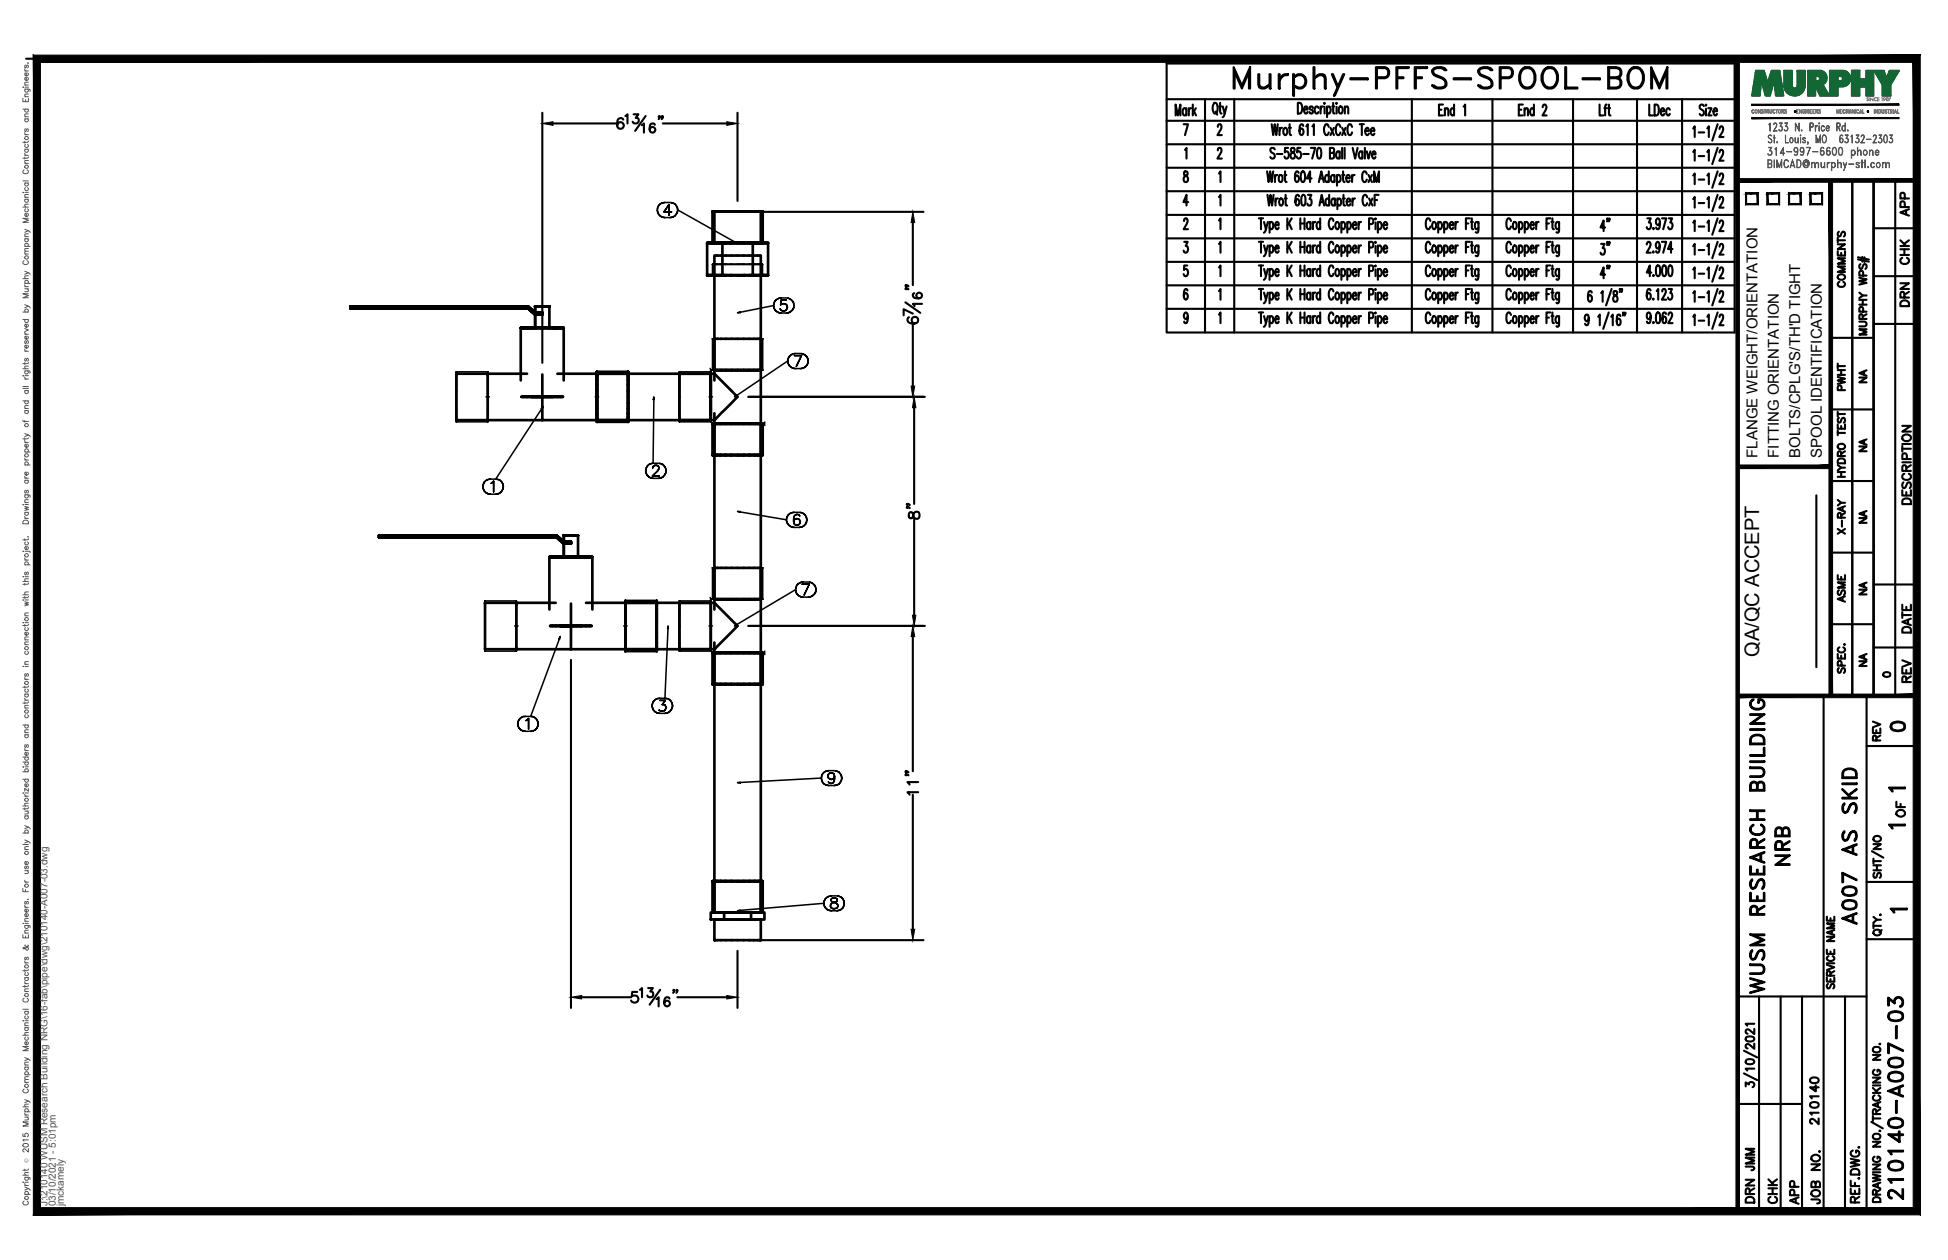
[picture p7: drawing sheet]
<svg xmlns="http://www.w3.org/2000/svg" width="432mm" height="279mm" viewBox="0 0 432 279" stroke-linecap="round" stroke-linejoin="round" font-family="sans-serif">
<defs><g id="words">
<text font-size="10.6" x="272.3" y="22.6">Murphy-PFFS-SPOOL-BOM</text>
<g font-size="6.6">
<text x="397.6" y="193" transform="rotate(-90 397.6 193)">NRB</text>
<text x="412.4" y="206" transform="rotate(-90 412.4 206)">A007 AS SKID</text>
<text x="391.9" y="221.5" transform="rotate(-90 391.9 221.5)">WUSM RESEARCH BUILDING</text>
<text x="422.6" y="267.1" transform="rotate(-90 422.6 267.1)">210140-A007-03</text>
</g>
<g font-size="5.3">
<text x="357.7" y="52.6" transform="rotate(-90 357.7 52.6)">4&quot;</text>
<text x="357.7" y="62.8" transform="rotate(-90 357.7 62.8)">4&quot;</text>
<text x="417.7" y="163.3">0</text>
<text x="389.8" y="260.7" transform="rotate(-90 389.8 260.7)">JMM</text>
<text x="389.8" y="267.8" transform="rotate(-90 389.8 267.8)">DRN</text>
<text x="399.7" y="268.1" transform="rotate(-90 399.7 268.1)">APP</text>
</g>
<g font-size="4.9">
<text x="424" y="49" transform="rotate(-90 424 49)">APP</text>
<text x="424" y="59.6" transform="rotate(-90 424 59.6)">CHK</text>
<text x="409.9" y="64.9" transform="rotate(-90 409.9 64.9)">COMMENTS</text>
<text x="424" y="69.1" transform="rotate(-90 424 69.1)">DRN</text>
<text x="409.9" y="87.8" transform="rotate(-90 409.9 87.8)">PWHT</text>
<text x="424.4" y="112.9" transform="rotate(-90 424.4 112.9)">DESCRIPTION</text>
<text x="409.9" y="119.6" transform="rotate(-90 409.9 119.6)">X-RAY</text>
<text x="409.9" y="134.8" transform="rotate(-90 409.9 134.8)">ASME</text>
<text x="424.4" y="141.5" transform="rotate(-90 424.4 141.5)">DATE</text>
<text x="424.4" y="152.4" transform="rotate(-90 424.4 152.4)">REV</text>
<text x="417.7" y="165.5" transform="rotate(-90 417.7 165.5)">REV</text>
<text x="423" y="182.4" transform="rotate(-90 423 182.4)">OF</text>
<text x="403.9" y="250.5" transform="rotate(-90 403.9 250.5)">210140</text>
<text x="394.8" y="268.1" transform="rotate(-90 394.8 268.1)">CHK</text>
<text x="404.3" y="268.1" transform="rotate(-90 404.3 268.1)">JOB NO.</text>
</g>
<g font-size="4.4">
<text x="414.5" y="86.1" transform="rotate(-90 414.5 86.1)">NA</text>
<text x="414.5" y="101.2" transform="rotate(-90 414.5 101.2)">NA</text>
<text x="414.5" y="117.1" transform="rotate(-90 414.5 117.1)">NA</text>
<text x="414.5" y="133" transform="rotate(-90 414.5 133)">NA</text>
<text x="389.9" y="145.7" transform="rotate(-90 389.9 145.7)">QA/QC ACCEPT</text>
<text x="414.5" y="148.9" transform="rotate(-90 414.5 148.9)">NA</text>
</g>
<text font-size="4" x="416.3" y="151.3">0</text>
<g font-size="3.5">
<text x="417.3" y="176.7">1</text>
<text x="417.3" y="184.9">1</text>
<text x="417.7" y="203.6">1</text>
</g>
<g font-size="3.3">
<text x="389.5" y="101.5" transform="rotate(-90 389.5 101.5)">FLANGE WEIGHT/ORIENTATION</text>
<text x="394.3" y="101.5" transform="rotate(-90 394.3 101.5)">FITTING ORIENTATION</text>
<text x="399.1" y="101.5" transform="rotate(-90 399.1 101.5)">BOLTS/CPLG'S/TH'D TIGHT</text>
<text x="403.8" y="101.5" transform="rotate(-90 403.8 101.5)">SPOOL IDENTIFICATION</text>
</g>
<g font-size="2.2" fill="#545454">
<text x="10.5" y="267.5" transform="rotate(-90 10.5 267.5)">J:\210140 WUSM Research Building NRG\16-fab\pipe\dwg\210140-A007-03.dwg</text>
<text x="12.4" y="267.5" transform="rotate(-90 12.4 267.5)">03/10/2021 - 5:01pm</text>
<text x="14.1" y="267.4" transform="rotate(-90 14.1 267.4)">jmckamely</text>
</g>
<text font-size="1.3" fill="#545454" x="6.3" y="257.9" transform="rotate(-90 6.3 257.9)">Ó</text>
</g></defs>
<!-- layer: HP-CWR-PIPE -->
<g fill="none" stroke="#000" stroke-width=".59">
<path d="M156.7 53.9h3.4v7.1h-3.4zM157.9 46.9h.2h-.2v7h.5M157.9 53.9h5.3M158.1 53.9h-.2h.5M158.4 53.9h-1.7h3.4M158.4 46.9h-.5h11.2M158.4 46.9h.1h-.1M158.4 46.9h.1h-.1v7h.1h-.1M158.5 46.9h-.4h.6M158.5 53.9h-.4h.6M159 46.9h-.3h.9M159 53.9h-.3h.9"/>
<path d="M159.8 46.9h-.2h1.1M159.8 53.9h-.2h1.1M160.9 46.9h-.2h1.3M162 53.9h-1.9h3.1M162.2 46.9h-.2h1.5M162.2 53.9h-.2h1.2M163.5 53.9h2.6zM164.8 53.9h-1.3h1.7M164.8 46.9h-1.3h2.6M166.3 46.9h-.2h1M166.3 53.9h-.2h1M167.1 53.9h-1h4.2v7.1h-4.2h3.3h-.9h.1"/>
<path d="M167.1 53.9h.9M167.4 46.9h-.3h.9M167.4 53.9h-.3h.9M168 53.9h.5M168.3 46.9h-.3h1.1h-.2h.2v7h-.6h.9h-.9M168.3 53.9h-.3h.5M168.6 46.9h-.1h.1v7h-.1M170.3 53.9h-6.9h3.5v7.1h-10.2h6.8h-3.4h.8M77.7 67.9v.5v-.5M77.7 67.9h39.3h-39.3v.5h39.3h-39.3zM115.4 72.7h1.4zM115.4 72.7h.2h-.2v11.7"/>
<path d="M116.8 72.7h-.7h1.7h-2.2h9.4h-.2h.2v11.7M116.8 72.7h3.4M117 67.9h-39.3h39.3M117 68.4h-39.3h39.3M117 68.4l1.6 1.4zM117 67.9l1.6 1.4M118.6 69.3l-1.6-1.4 1.6 1.4M118.6 67.9h1.6zM118.6 69.3h1.6h-1.6M118.6 69.3h1.6v.5h-1.6h1.6v-.5zM118.8 67.9h1.4zM119.1 67.9h1.1z"/>
<path d="M119.4 67.9h.8zM120.2 69.8h-1.6h1.6M120.2 67.9h-1.6v4.8M120.2 72.7h-.4h.4M120.2 67.9h-.4h1.9M120.2 72.7h2.4M120.2 67.9h.8M120.2 69.8v-.5v.5M120.2 67.9h.8h-.4M120.6 72.7h-.4h.4M120.6 67.9h-.4h1.6h-1.6h1.4M120.6 67.9h-.4h1.1"/>
<path d="M121 67.9h-.8h1.4M121 67.9h.3zM121.3 67.9h-1.1h1.5M121.3 67.9h.3zM121.4 72.7h3.6h-.7M121.6 67.9h.1zM121.7 67.9l.1 4.8M158.4 75.1h.1h-.1v7M158.5 75.1h10M166.1 61h-2.6h6.8M168.6 75.1h-.1h.1v7M101.2 93v.2h19v-.2v.2h12.1v-.2v.2"/>
<path d="M101.2 83v10.2M101.2 82.9v.1v-.1h15.6M108.1 83v-.1v10.3v-.2M115.6 88h9.2M116.1 88h-.5h.5M116.8 88h-.7h.7M117.8 88h-1h1M117.8 88h1.2zM119 88h1.2zM120.2 90.6v2.4M120.2 83v7.4M120.2 88h2.4z"/>
<path d="M120.2 88h1.2h-1.2M122.6 88h-1.2h1.2M123.6 82.9h8.7v.1M123.6 88h-1h1M124.3 88h-.7h.7M124.8 88h-.5h.5M132.3 82.9h25.3v10.3h-25.3zM132.3 82.9v10.1M132.3 93v.5zM132.3 92.5v.9zM132.3 91.6v1.2zM132.3 90.6v1.3z"/>
<path d="M132.3 89.4v1.4zM132.3 88v1.4zM132.3 86.6v1.4zM132.3 85.2v1.5zM132.3 84.1v1.4zM132.3 83.2v1.2zM132.3 82.7v.9zM132.3 82.7v-.2v.5M132.3 93v.5v-.1M132.3 93.2h6.9v-.2v.2M132.3 82.5h6.9v11h-6.9zM132.3 83v-.1v10.3v-.2"/>
<path d="M132.3 82.5v.2M132.3 82.9v.1M132.3 93v.2M132.3 93.4v.1M139.2 82.5v.5v-.5v.5v-.1h-6.9M139.2 82.9v10.1M139.2 93v.5zM139.2 92.5v.9zM139.2 91.6v1.2zM139.2 90.6v1.3zM139.2 89.4v1.4zM139.2 88v1.4z"/>
<path d="M139.2 86.6v1.4zM139.2 85.2v1.5zM139.2 84.1v1.4zM139.2 83.2v1.2zM139.2 82.7v.9zM139.2 93v.5M150.6 83v10.2M150.6 82.9v.1v-.1h7M150.6 93v.2h7M157.6 82.9v.1v-.1M157.6 92.5v.7zM157.6 92.5v-.9v.9"/>
<path d="M157.6 91.6v-1v1M157.6 90.6v-1.2v1.2M157.6 89.4v-1.4v1.4M157.6 88v-1.3v1.3M157.6 86.7v-1.2v1.2M157.6 85.5v-1.1v1.1M157.6 84.4v-.8v.8M157.6 83.6v-.6v.6M157.6 83v-.1v.1M157.6 82.9h.8l4.7 4.8M157.6 93.2h.8l.1-.2-.1 .2M157.6 82.9v.1"/>
<path d="M157.6 93v.2M157.9 94h.2h-.2v6.9h.2h-.2M158.4 82.1h.6zM158.4 82.1h.6M158.4 94h.1zM158.4 94h-.5h11.2M158.4 94h.1h-.1v38.9h.1h-.1M158.4 82.9l.1 .1M158.4 82.1v2.3M158.5 82.1h-.1v-25.4h10.2v25.4h-.1h.1M158.5 94h.5h-.5M158.5 94h-.4h.6"/>
<path d="M159 82.1h.8h-.8M159 94h.8h-.8M159 94h-.3h.9M159 82.1h9.5M159.8 82.1h1.1h-1.1M159.8 94h1.1h-1.1M159.8 94h-.2h1.1M160.9 82.1h1.3h-1.3M160.9 94h1.3h-1.3M160.9 94h-.2h1.3M162.2 82.1h1.3h-1.3M162.2 94h1.3h-1.3"/>
<path d="M162.2 94h-.2h1.5M163.3 87.8l.2 .2-5 5M163.5 82.1h1.3h-1.3M163.5 94h1.3h-1.3M164.8 82.1h1.3h-1.3M164.8 94h1.3h-1.3M164.8 94h-1.3h2.6M166.1 82.1h1h-1M166.1 94h1h-1M166.3 94h-.2h1M167.1 82.1h.9h-.9M167.1 94h.9h-.9"/>
<path d="M167.4 94h-.3h.9M168 82.1h.5h-.5M168 94h.5h-.5M168 94h.6v38.9h-.1h.1M168.3 94h-.3h.5M168.5 82.1h.1h-.1M168.5 94h.1zM168.6 82.1h-.1h.1M168.6 82.1v11.9h-.1h.6h-.2h.2v6.9h-11.2h.6h-.1v-9.3M168.6 94v6.9h-.1h.4M84 118.7v.5v-.5M84 118.7h39.4h-39.4v.5h39.4h-39.4z"/>
<path d="M123.4 118.7h-39.4h39.4M123.4 119.2h-39.4h39.4M123.4 119.2l1.6 1.4zM123.4 118.7l1.6 1.4M125 118.7h1.6zM125.2 118.7h1.4zM125.4 118.7h1.2zM125.8 118.7h.8zM126.6 118.7h-1.6v4.8M126.6 118.7h-.5h2M126.6 118.7h.7M126.6 118.7h.7h-.4"/>
<path d="M126.9 118.7h-.3h1.5h-1.5h1.3M126.9 118.7h-.3h1.1M127.3 118.7h-.7h1.3M127.3 118.7h.4zM127.7 118.7h-1.1h1.5M127.7 118.7h.2zM127.9 118.7h.2zM128.1 118.7v4.8M158.5 100.9h-.4h.6M159 100.9h-.3h.9M159.8 100.9h-.2h1.1M160.9 100.9h-.2h1.3"/>
<path d="M162.2 100.9h-.2h1.5M164.8 100.9h-1.3h2.6M166.3 100.9h-.2h1M167.4 100.9h-.3h.9M168.3 100.9h-.3h.5M107.5 133.8v10.2M107.5 133.7v.1v-.1h15.7M114.5 133.8v-.1v10.3v-.2M121.8 123.5h1.4zM121.8 123.5h.1h-.1v11.7M121.9 138.8h9.2M122.4 138.8h-.5h.5"/>
<path d="M123.2 123.5h-.8h1.7h-2.2h9.4h-.2h.2v11.7M123.2 138.8h-.8h.8M123.2 123.5h3.4M124.1 138.8h-.9h.9M124.1 138.8h1.2zM125 120.1l-1.6-1.4 1.6 1.4M125 120.1h1.6h-1.6M125 120.1h1.6v.5h-1.6h1.6v-.5zM125.3 138.8h1.3zM126.6 133.8v10M126.6 120.6h-1.6h1.6M126.6 123.5h-.5h.5"/>
<path d="M126.6 138.8h2.3zM126.6 138.8h1.2h-1.2M126.6 123.5h2.3M126.6 120.6v-.5v.5M126.9 123.5h-.3h.3M127.8 123.5h3.5h-.6M128.9 138.8h-1.1h1.1M129.9 133.7h8.7v.1M129.9 138.8h-1h1M130.7 138.8h-.8h.8M131.1 138.8h-.4h.4M138.6 133.7h19v10.3v-10.3"/>
<path d="M138.6 133.7v10.1M138.6 138.8v1.4zM138.6 137.4v1.4zM138.6 136v1.5zM138.6 134.9v1.4zM138.6 134v1.2zM138.6 133.5v.9zM138.6 133.5v-.2v.5M138.6 133.3h7v11.1h-7zM138.6 133.8l.1-.1-.1 10.3 .1-.2M138.6 133.3v.2M145.6 133.3v.5v-.5v.5v-.1h-7"/>
<path d="M145.6 133.7v10.1M145.6 138.8v1.4zM145.6 137.4v1.4zM145.6 136v1.5zM145.6 134.9v1.4zM145.6 134v1.2zM145.6 133.5v.9zM150.6 133.8v10.2M150.6 133.7v.1v-.1h7M157.6 133.7h.8l4.8 4.8M158.4 132.9h.6zM158.4 125.9h.1h-.1v7"/>
<path d="M158.4 132.9v2.3M158.4 133.7l.1 .1M158.5 125.9h10M158.5 132.9h10M159 132.9h.8h-.8M159.8 132.9h1.1h-1.1M160.9 132.9h1.3h-1.3M162.2 132.9h1.3h-1.3M163.3 138.6l.2 .2-5 5M163.5 132.9h1.3h-1.3M164.8 132.9h1.3h-1.3M166.1 132.9h1h-1"/>
<path d="M167.1 132.9h.9h-.9M168 132.9h.5h-.5M168.5 132.9h.1h-.1M168.6 132.9h-.1h.1M168.6 132.9v11.9h-.1h.6h-.2h.2v6.9h-11.2h.6h-.1v-9.2M168.6 125.9h-.1h.1v7M107.5 143.8v.2h19.1v-.2v.2h12v-.2v.2M138.6 144h19v-.2v.2M138.6 143.8v.6zM138.6 143.3v.9zM138.6 142.5v1.1zM138.6 141.4v1.3z"/>
<path d="M138.6 140.2v1.4zM138.6 143.8v.6v-.2M138.6 144h7v-.2v.2M138.6 144.2v.2M145.6 143.8v.6zM145.6 143.3v.9zM145.6 142.5v1.1zM145.6 141.4v1.3zM145.6 140.2v1.4zM145.6 143.8v.6M150.6 143.8v.2h7M157.6 144h.8l.1-.2-.1 .2"/>
<path d="M157.9 144.8h.2h-.2v6.9h.2h-.2M158.4 144.8h.1h-.1v57.5h.1h-.1M158.4 144.8h.1zM158.4 144.8h-.5h11.2M158.5 144.8h.5h-.5M158.5 151.7h-.4h.6M158.5 144.8h-.4h.6M159 144.8h.8h-.8M159 151.7h-.3h.9M159 144.8h-.3h.9M159.8 144.8h1.1h-1.1M159.8 151.7h-.2h1.1"/>
<path d="M159.8 144.8h-.2h1.1M160.9 144.8h1.3h-1.3M160.9 151.7h-.2h1.3M160.9 144.8h-.2h1.3M162.2 144.8h1.3h-1.3M162.2 151.7h-.2h1.5M162.2 144.8h-.2h1.5M163.5 144.8h1.3h-1.3M164.8 144.8h1.3h-1.3M164.8 151.7h-1.3h2.6M164.8 144.8h-1.3h2.6M166.1 144.8h1h-1"/>
<path d="M166.3 151.7h-.2h1M166.3 144.8h-.2h1M167.1 144.8h.9h-.9M167.4 151.7h-.3h.9M167.4 144.8h-.3h.9M168 144.8h.6v57.5h-.1h.1M168 144.8h.5h-.5M168.3 151.7h-.3h.5M168.3 144.8h-.3h.5M168.5 144.8h.1zM168.6 144.8v6.9h-.1h.4M157.9 195.4h.2h-.2v6.9h.5"/>
<path d="M158.5 195.4h-.4h.6M159 195.4h-.3h.9M159.8 195.4h-.2h1.1M160.9 195.4h-.2h1.3M162.2 195.4h-.2h1.5M164.8 195.4h-1.3h2.6M166.3 195.4h-.2h1M167.4 195.4h-.3h.9M168.3 195.4h-.3h.5M168.5 195.4h.6h-.2h.2v6.9h-.6h.1h-.1h.1v-6.9zM169.1 195.4h-11.2h.6h-.1v6.9h.1h-.4h.6M157.6 202.3h2.9v1.6h-2.9z"/>
<path d="M157.9 202.3h11.2M158.1 202.3h-.2h.5M158.4 203.9h.1h-.1v4.6h.1h-.1M158.5 208.5h10M158.5 203.9h10M159 202.3h-.3h.9M159.8 202.3h-.2h1.1M160.5 202.3h6v1.6h-6M160.9 202.3h-.2h1.3M162.2 202.3h-.2h1.5M164.8 202.3h-1.3h2.6M166.3 202.3h-.2h1"/>
<path d="M166.5 202.3h2.9v1.6h-2.9M167.4 202.3h-.3h.9M168.3 202.3h-.3h.5M168.6 203.9h-.1h.1v4.6h-.1h.1"/>
</g>
<g fill="none" stroke="#000" stroke-width=".34">
<path d="M145.7 46.6l.1 .5-.1-.5M145.8 46l-.1 .6 .1-.6M145.8 47.1l.2 .4-.2-.4M146 45.6l-.2 .4 .2-.4M146 47.5l.4 .4-.4-.4M146.4 45.2l-.4 .4 .4-.4M146.4 47.9l.4 .3-.4-.3M146.8 45l-.4 .2 .4-.2M146.8 48.2h.5h-.5M147.2 47h1.7h-1.7M147.3 44.9l-.5 .1 .5-.1M147.3 48.2h1.2"/>
<path d="M147.3 44.9h1.2M148.3 45.4l-1.1 1.6 1.1-1.6M148.3 45.4v2.3v-2.3M148.5 48.2h.6h-.6M149.1 45l-.6-.1 .6 .1M149.1 48.2l.4-.3-.4 .3M149.5 45.2l-.4-.2 .4 .2M149.5 47.9l.4-.4-.4 .4M149.9 45.6l-.4-.4 .4 .4M149.9 47.5l.2-.4-.2 .4M150.1 46l-.2-.4 .2 .4M150.1 47.1l.1-.5-.1 .5"/>
<path d="M150.2 46.6l-.1-.6 .1 .6M150.2 46.6l12.8 7.1M157.9 58.6h.2h-.2v2.4h.2h-.2M158.4 58.6h-.5h11.1M158.5 58.6h-.4h.6M159 58.6h-.3h.9M159.8 58.6h-.2h1.1M160.9 58.6h-.2h1.3M162.2 58.6h-.2h1.5M163 53.6l.5 .4-.6-.2zM164.8 58.6h-1.3h2.6M166.3 58.6h-.2h1"/>
<path d="M167.4 58.6h-.3h.9M168.3 58.6h-.3h.5M168.6 58.6h-.1h.5h-.1h.1v2.4h-11.1h.5M157.9 75.1h.2h-.2v7h.5h-.5h.2M158.4 75.1h-.5h11.2M158.5 61h-.4h.6M158.5 75.1h-.4h.6M159 61h-.3h.9M159 75.1h-.3h.9M159.8 61h-.2h1.1M159.8 75.1h-.2h1.1M160.9 61h-.2h1.3"/>
<path d="M160.9 75.1h-.2h1.3M162.2 61h-.2h1.5M162.2 75.1h-.2h1.5M163.5 69.4l.6-.3v.2zM164.8 61h-1.3h2.6M164.8 75.1h-1.3h2.6M166.3 61h-.2h1M166.3 75.1h-.2h1M167.4 61h-.3h.9M167.4 75.1h-.3h.9M168.3 61h-.3h.5M168.3 75.1h-.3h.5"/>
<path d="M168.6 61h-.1h.4M168.6 75.1h-.1h.6h-.2h.2v7h-.6h.1M171.5 67.8l.1 .5-.1-.5M171.5 67.8l-7.4 1.4M171.6 67.2l-.1 .6 .1-.6M171.6 68.3l.2 .4-.2-.4M171.8 66.7l-.2 .5 .2-.5M171.8 68.7l.4 .4-.4-.4M172.2 66.4l-.4 .3 .4-.3M172.2 69.1l.4 .2-.4-.2M172.6 66.2l-.4 .2 .4-.2M172.6 69.3l.5 .1-.5-.1"/>
<path d="M173 68.7l-.1-.2 .1 .2M173 67.6l.2-.1-.2 .1M173.1 66.1l-.5 .1 .5-.1M173.1 69.4h1.2M173.1 66.1h1.2M173.2 66.5l-.2 1.1 .2-1.1M173.2 68.8l-.2-.1 .2 .1M173.2 67.5l.3-.2-.3 .2M173.5 68.9l-.3-.1 .3 .1M173.5 67.3h.3h-.3M173.8 68.9h-.3h.3M173.8 67.3l.4 .2-.4-.2"/>
<path d="M174.2 68.8l-.4 .1 .4-.1M174.2 67.5l.2 .2-.2-.2M174.3 66.5h-1.1h1.1M174.3 69.4l.5-.1-.5 .1M174.4 68.6l-.2 .2 .2-.2M174.4 67.7l.1 .3-.1-.3M174.5 68l-.1 .6zM174.7 79.5l-.1 .5 .1-.5M174.8 66.2l-.5-.1 .5 .1M174.8 69.3l.5-.2-.5 .2M174.9 79.1l-.2 .4 .2-.4M175.3 66.4l-.5-.2 .5 .2"/>
<path d="M175.3 69.1l.4-.4-.4 .4M175.3 78.7l-.4 .4 .4-.4M175.7 66.7l-.4-.3 .4 .3M175.7 68.7l.2-.4-.2 .4M175.8 78.5l-.5 .2 .5-.2M175.9 67.2l-.2-.5 .2 .5M175.9 68.3l.1-.5-.1 .5M176 67.8l-.1-.6 .1 .6M176.1 78.9h1.6h-1.6M176.3 78.4l-.5 .1 .5-.1M176.3 78.4h1.2M177.7 78.9l-1.2 2.4 1.2-2.4"/>
<path d="M178 78.5l-.5-.1 .5 .1M178.5 78.7l-.5-.2 .5 .2M178.8 79.1l-.3-.4 .3 .4M179.1 79.5l-.3-.4 .3 .4M101.2 82.5v.5zM101.2 82.7v.9zM101.2 83.2v1.2zM101.2 84.1v1.4zM101.2 85.2v1.5zM101.2 86.6v1.4zM101.2 88v1.4zM101.2 89.4v1.4z"/>
<path d="M101.2 90.6v1.3zM101.2 91.6v1.2zM101.2 92.5v.9zM101.2 82.5v11v-.5M107.7 88h.8M108.1 82.7v-.2h-6.9v.5M108.1 92.8v.7h-6.9v-.1v.1M108.1 82.5v1.1v-.9M108.1 83.2v1.2zM108.1 84.1v1.4zM108.1 85.2v1.5zM108.1 86.6v1.4z"/>
<path d="M108.1 88v1.4zM108.1 89.4v1.4zM108.1 90.6v1.3zM108.1 91.6v1.2zM108.1 92.5v.9zM108.1 93v.5M108.1 82.7v-.2v.5M108.1 82.7v10.1M120.1 90.6l-10.2 15.6h-1.2M120.4 90.2l-.2 .5-.2-.1zM131.9 88h.8M144.9 88l.1 .6h-.2z"/>
<path d="M144.9 88.6l-.1 14.1M150.6 82.5v.5zM150.6 82.7v.9zM150.6 83.2v1.2zM150.6 84.1v1.4zM150.6 85.2v1.5zM150.6 86.6v1.4zM150.6 88v1.4zM150.6 89.4v1.4zM150.6 90.6v1.3zM150.6 91.6v1.2zM150.6 92.5v.9z"/>
<path d="M150.6 82.5v11v-.5M157.2 88h.7M157.4 81.7l.2 .4-.2 .4M157.6 82.1h.8h-.8M157.6 82.7v-.2h-7v.5M157.6 92.8v.7h-7v-.1v.1M157.6 82.5v1.1v-.9M157.6 83.2v1.2zM157.6 84.1v1.4zM157.6 85.2v1.5zM157.6 86.6v1.4zM157.6 88v1.4z"/>
<path d="M157.6 89.4v1.4zM157.6 90.6v1.3zM157.6 91.6v1.2zM157.6 92.5v.9zM157.6 93v.5zM157.6 93.4v-.4v.4M157.6 83v-.3v.3M157.6 82.5v.5zM157.6 82.7v10.1M157.6 93.4v.1M157.9 82.1h11.2M158.5 82.1h-.4h.6"/>
<path d="M159 82.1h-.3h.9M159.8 82.1h-.2h1.1M160.9 82.1h-.2h1.3M162.2 82.1h-.2h1.5M162.8 88l.5-.4 .1 .1zM164.8 82.1h-1.3h2.6M166.3 82.1h-.2h1M167.4 82.1h-.3h.9M168.3 82.1h-.3h.5M169.5 93.6l-.1 .4h-.8h.8l.1 .3M174.6 80l.1 .6-.1-.6M174.6 80l-11.3 7.7"/>
<path d="M174.7 80.6l.2 .5-.2-.5M174.9 81.1l.4 .3-.4-.3M175.3 81.4l.5 .2-.5-.2M175.8 81.6l.5 .1-.5-.1M176.3 81.7h1.2M177.5 81.7l.5-.1-.5 .1M178 81.6l.5-.2-.5 .2M178.5 81.4l.3-.3-.3 .3M178.8 81.1l.3-.5-.3 .5M179.1 80.6v-.6v.6M179.1 80v-.5v.5M107 107.9l.1 .5-.1-.5"/>
<path d="M107.1 107.4l-.1 .5 .1-.5M107.1 108.4l.2 .5-.2-.5M107.3 106.9l-.2 .5 .2-.5M107.3 108.9l.4 .3-.4-.3M107.7 106.5l-.4 .4 .4-.4M107.7 109.2l.5 .3-.5-.3M108.2 106.3l-.5 .2 .5-.2M108.2 109.5l.5 .1-.5-.1M108.7 106.2l-.5 .1 .5-.1M108.7 109.6h1.2M108.9 107.2l.2-.2-.2 .2M109.1 107l.3-.3-.3 .3"/>
<path d="M109.4 106.7v2.4v-2.4M109.9 109.6l.5-.1-.5 .1M110.4 106.3l-.5-.1 .5 .1M110.4 109.5l.5-.3-.5 .3M110.9 106.5l-.5-.2 .5 .2M110.9 109.2l.3-.3-.3 .3M111.2 106.9l-.3-.4 .3 .4M111.2 108.9l.3-.5-.3 .5M111.5 107.4l-.3-.5 .3 .5M111.5 108.4l.1-.5-.1 .5M111.6 107.9l-.1-.5 .1 .5M143.1 104.4l.1 .5-.1-.5"/>
<path d="M143.2 103.9l-.1 .5 .1-.5M143.2 104.9l.3 .5-.3-.5M143.5 103.4l-.3 .5 .3-.5M143.5 105.4l.3 .3-.3-.3M143.8 103l-.3 .4 .3-.4M143.8 105.7l.5 .3-.5-.3M144.3 102.8l-.5 .2 .5-.2M144.3 106l.5 .1-.5-.1M144.6 105.6h1.6h-1.6M144.7 103.8v-.1v.1M144.7 103.7l.1-.3-.1 .3M144.8 102.7l-.5 .1 .5-.1"/>
<path d="M144.8 106.1h1.2M144.8 102.7h1.2M144.8 103.4l.1-.1-.1 .1M144.9 103.3l.2-.1-.2 .1M145.1 103.2h.5h-.5M145.6 103.2l.2 .1-.2-.1M145.7 104.5l-1.1 1.1 1.1-1.1M145.8 103.3l.2 .1-.2-.1M146 104.1l-.3 .4 .3-.4M146 103.4l.1 .3-.1-.3M146 106.1l.5-.1-.5 .1M146.1 103.9l-.1 .2 .1-.2"/>
<path d="M146.1 103.7v.2v-.2M146.5 102.8l-.5-.1 .5 .1M146.5 106l.5-.3-.5 .3M147 103l-.5-.2 .5 .2M147 105.7l.3-.3-.3 .3M147.3 103.4l-.3-.4 .3 .4M147.3 105.4l.3-.5-.3 .5M147.6 103.9l-.3-.5 .3 .5M147.6 104.9v-.5v.5M147.6 104.4v-.5v.5M163.5 113.4h.6v.2zM164.1 113.5l10.2 1.8"/>
<path d="M174.3 115.3l.1 .5-.1-.5M174.4 114.8l-.1 .5 .1-.5M174.4 115.8l.3 .4-.3-.4M174.7 114.3l-.3 .5 .3-.5M174.7 116.2l.3 .4-.3-.4M175 113.9l-.3 .4 .3-.4M175 116.6l.5 .3-.5-.3M175.5 113.7l-.5 .2 .5-.2M175.5 116.9l.5 .1-.5-.1M175.9 115.1v.6v-.6M176 113.6l-.5 .1 .5-.1M176 114.5l-.1 .6 .1-.6"/>
<path d="M176 115.3v.8zM176 116.1l.3 .3-.3-.3M176 117h1.2M176 113.6h1.2M176.3 114.2l-.3 .3 .3-.3M176.3 115.1l-.3 .2 .3-.2M176.3 116.4h.3h-.3M176.6 114.1l-.3 .1 .3-.1M176.6 115l-.3 .1 .3-.1M176.6 116.4h.1M176.7 115h.1M176.7 116.4h.3h-.3"/>
<path d="M176.8 114.1h-.2h.2M177 115.1l-.3-.1 .3 .1M177 116.4l.3-.3-.3 .3M177.2 114.2l-.4-.1 .4 .1M177.2 117l.5-.1-.5 .1M177.3 115.3l-.3-.2 .3 .2M177.3 114.4l-.1-.2 .1 .2M177.3 116.1l.1-.3-.1 .3M177.3 115.3l.1 .5zM177.7 113.7l-.5-.1 .5 .1M177.7 116.9l.5-.3-.5 .3M178.2 113.9l-.5-.2 .5 .2"/>
<path d="M178.2 116.6l.3-.4-.3 .4M178.5 114.3l-.3-.4 .3 .4M178.5 116.2l.3-.4-.3 .4M178.8 114.8l-.3-.5 .3 .5M178.8 115.8v-.5v.5M178.8 115.3v-.5v.5M107.5 133.3v.5zM107.5 133.5v.9zM107.5 134v1.2zM107.5 134.9v1.4zM107.5 136v1.5zM107.5 137.4v1.4z"/>
<path d="M107.5 138.8v1.4zM107.5 133.3v11.1v-.6M114.1 138.8h.7M114.5 133.5v-.2h-7v.5M114.5 133.3v1.1v-.9M114.5 134v1.2zM114.5 134.9v1.4zM114.5 136v1.5zM114.5 137.4v1.4zM114.5 138.8v1.4zM114.5 133.5v-.2v.5M114.5 133.5v10.1"/>
<path d="M138.2 138.8h.5M138.7 138.8h.1M139 138.8h-.4M148.1 138.8l.1 .6h-.2zM148.1 139.4l-.7 15.4h-1.2M150.6 133.3v.5zM150.6 133.5v.9zM150.6 134v1.2zM150.6 134.9v1.4zM150.6 136v1.5zM150.6 137.4v1.4zM150.6 138.8v1.4z"/>
<path d="M150.6 133.3v11.1v-.6M157.2 138.8h.7M157.4 132.5l.2 .4-.2 .4M157.6 132.9h.8h-.8M157.6 133.5v-.2h-7v.5M157.6 133.3v1.1v-.9M157.6 134v1.2zM157.6 134.9v1.4zM157.6 136v1.5zM157.6 137.4v1.4zM157.6 138.8v1.4zM157.6 133.5v-.2v.5"/>
<path d="M157.6 133.5v10.1M157.9 125.9h.2h-.2v7h.5h-.5h.2M157.9 132.9h11.2M158.4 125.9h-.5h11.2M158.5 125.9h-.4h.6M158.5 132.9h-.4h.6M159 125.9h-.3h.9M159 132.9h-.3h.9M159.8 125.9h-.2h1.1M159.8 132.9h-.2h1.1M160.9 125.9h-.2h1.3M160.9 132.9h-.2h1.3"/>
<path d="M162.2 125.9h-.2h1.5M162.2 132.9h-.2h1.5M162.8 138.8l.5-.4 .1 .2zM164.8 125.9h-1.3h2.6M164.8 132.9h-1.3h2.6M166.3 125.9h-.2h1M166.3 132.9h-.2h1M167.4 125.9h-.3h.9M167.4 132.9h-.3h.9M168.3 125.9h-.3h.5M168.3 132.9h-.3h.5M168.6 125.9h-.1h.6h-.2h.2v7h-.6h.1"/>
<path d="M176.3 130.8l.1 .5-.1-.5M176.3 130.8l-13 7.7M176.4 130.2l-.1 .6 .1-.6M176.4 131.3l.2 .4-.2-.4M176.6 129.7l-.2 .5 .2-.5M176.6 131.7l.4 .4-.4-.4M177 129.4l-.4 .3 .4-.3M177 132.1l.5 .2-.5-.2M177.5 129.1l-.5 .3 .5-.3M177.5 132.3l.5 .1-.5-.1M177.8 129.5h1.6h-1.6M178 129.1h-.5h.5"/>
<path d="M178 132.4h1.2M178 129.1h1.2M179.2 132.4l.5-.1-.5 .1M179.4 129.5l-1.1 2.4 1.1-2.4M179.7 129.1h-.5h.5M179.7 132.3l.5-.2-.5 .2M180.2 129.4l-.5-.3 .5 .3M180.2 132.1l.3-.4-.3 .4M180.5 129.7l-.3-.3 .3 .3M180.5 131.7l.3-.4-.3 .4M180.8 130.2l-.3-.5 .3 .5M180.8 131.3l.1-.5-.1 .5"/>
<path d="M180.9 130.8l-.1-.6 .1 .6M107.5 140.2v1.4zM107.5 141.4v1.3zM107.5 142.5v1.1zM107.5 143.3v.9zM114.5 143.6v.8h-7v-.2v.2M114.5 140.2v1.4zM114.5 141.4v1.3zM114.5 142.5v1.1zM114.5 143.3v.9zM114.5 143.8v.6M115.1 159.5l-.3 .5 .3-.5"/>
<path d="M115.5 159.2l-.4 .3 .4-.3M115.9 158.9l-.4 .3 .4-.3M116.4 158.9h-.5h.5M116.6 159.8l.2-.1-.2 .1M116.8 159.7l.4-.4-.4 .4M117.2 159.3v2.4v-2.4M118.1 158.9h-.5h.5M118.6 159.2l-.5-.3 .5 .3M119 159.5l-.4-.3 .4 .3M124 141.7l-6.4 17.2h-1.2M124.2 141.1l-.1 .6h-.2zM144.6 156.5v.5v-.5"/>
<path d="M144.6 156v.5v-.5M144.6 157l.3 .5-.3-.5M144.9 155.5l-.3 .5 .3-.5M144.9 157.5l.3 .3-.3-.3M145.2 155.1l-.3 .4 .3-.4M145.2 157.8l.5 .3-.5-.3M145.7 154.9l-.5 .2 .5-.2M145.7 158.1l.5 .1-.5-.1M146 157.3l.2 .3zM146.2 154.8l-.5 .1 .5-.1M146.2 158.2h1.2M146.2 155.3h1.3h-1.3"/>
<path d="M146.2 157.6l.7 .1zM146.8 156.2h.3h-.3M147.1 156.2l.3 .1-.3-.1M147.3 157.6l-.4 .1 .4-.1M147.4 156.3l.1 .1-.1-.1M147.4 158.2l.5-.1-.5 .1M147.5 155.3l-.7 .9 .7-.9M147.5 157.3l-.2 .3 .2-.3M147.5 156.4l.1 .4-.1-.4M147.6 156.8l-.1 .5zM147.9 154.9l-.5-.1 .5 .1M147.9 158.1l.5-.3-.5 .3"/>
<path d="M148.4 155.1l-.5-.2 .5 .2M148.4 157.8l.3-.3-.3 .3M148.7 155.5l-.3-.4 .3 .4M148.7 157.5l.3-.5-.3 .5M149 156l-.3-.5 .3 .5M149 157l.1-.5-.1 .5M149.1 156.5l-.1-.5 .1 .5M150.6 140.2v1.4zM150.6 141.4v1.3zM150.6 142.5v1.1zM150.6 143.3v.9zM157.6 143.6v.8h-7v-.2v.2"/>
<path d="M157.6 140.2v1.4zM157.6 141.4v1.3zM157.6 142.5v1.1zM157.6 143.3v.9zM157.6 143.8v.6M169.5 144.4l-.1 .4h-.8h.8l.1 .3M114.8 160.5v.5v-.5M114.8 160v.5v-.5M114.8 161l.3 .5-.3-.5M115.1 161.5l.4 .4-.4-.4M115.5 161.9l.4 .2-.4-.2M115.9 162.1l.5 .1-.5-.1"/>
<path d="M116.4 162.2h1.2M117.6 162.2l.5-.1-.5 .1M118.1 162.1l.5-.2-.5 .2M118.6 161.9l.4-.4-.4 .4M119 161.5l.2-.5-.2 .5M119.2 160l-.2-.5 .2 .5M119.2 161l.1-.5-.1 .5M119.3 160.5l-.1-.5 .1 .5M163.5 173.6l.6-.2v.2zM182.1 172.5v.5v-.5M182.1 172.5l-18 1M182.1 172v.5v-.5"/>
<path d="M182.1 173l.3 .5-.3-.5M182.4 171.6l-.3 .4 .3-.4M182.4 173.5l.3 .4-.3-.4M182.7 171.2l-.3 .4 .3-.4M182.7 173.9l.5 .2-.5-.2M183.2 171l-.5 .2 .5-.2M183.2 174.1l.5 .1-.5-.1M183.5 172.2v-.2v.2M183.5 172l.1-.3-.1 .3M183.6 172.5l-.1-.3 .1 .3M183.6 171.7l.3-.2-.3 .2M183.7 170.9l-.5 .1 .5-.1"/>
<path d="M183.7 174.2h1.2M183.7 170.9h1.2M183.8 173.6l-.2-.2 .2 .2M183.9 172.7l-.3-.2 .3 .2M183.9 171.5l.3-.1-.3 .1M184.1 173.7l-.3-.1 .3 .1M184.2 172.8l-.3-.1 .3 .1M184.2 171.4h.1M184.3 173.7h-.2h.2M184.3 172.8h.1M184.3 171.4l.3 .1-.3-.1M184.6 172.7l-.3 .1 .3-.1"/>
<path d="M184.6 173.6l-.3 .1 .3-.1M184.6 171.5l.3 .2-.3-.2M184.9 172.5l-.3 .2 .3-.2M184.9 173.3l-.3 .3 .3-.3M184.9 171.7v.8zM184.9 174.2l.5-.1-.5 .1M185 172.7l-.1 .6 .1-.6M185 172.2v.5v-.5M185.4 171l-.5-.1 .5 .1M185.4 174.1l.5-.2-.5 .2M185.9 171.2l-.5-.2 .5 .2M185.9 173.9l.4-.4-.4 .4"/>
<path d="M186.3 171.6l-.4-.4 .4 .4M186.3 173.5l.2-.5-.2 .5M186.5 172l-.2-.4 .2 .4M186.5 173l.1-.5-.1 .5M186.6 172.5l-.1-.5 .1 .5M182.7 199.8l-.1 .5 .1-.5M183 199.3l-.3 .5 .3-.5M183.3 199l-.3 .3 .3-.3M183.8 198.7l-.5 .3 .5-.3M184.2 199.5v.2v-.2M184.2 199.7l.1 .2-.1-.2M184.3 198.7h-.5h.5"/>
<path d="M184.3 198.7h1.2M184.3 199.2l-.1 .3 .1-.3M184.3 199.9l.3 .1-.3-.1M184.7 199.1l-.4 .1 .4-.1M185.1 199.1h-.4h.4M185.4 199.2l-.3-.1 .3 .1M185.4 199.9l.2-.2-.2 .2M185.6 199.5l-.2-.3 .2 .3M185.6 199.7v-.2v.2M186 198.7h-.5h.5M186.5 199l-.5-.3 .5 .3M186.8 199.3l-.3-.3 .3 .3"/>
<path d="M187.1 199.8l-.3-.5 .3 .5M163.5 202l.6-.2v.2zM182.6 200.3l.1 .5-.1-.5M182.6 200.3l-18.5 1.6M182.7 200.8l.3 .5-.3-.5M183 201.3l.3 .4-.3-.4M183.3 201.7l.5 .2-.5-.2M183.8 201.9l.5 .1-.5-.1M184.1 201v-.3v.3M184.1 200.7l.1-.2-.1 .2M184.2 201.3l-.1-.3 .1 .3M184.2 200.5l.2-.2-.2 .2"/>
<path d="M184.3 202h1.2M184.3 201.4l-.1-.1 .1 .1M184.4 200.3l.4-.2-.4 .2M184.6 200l.4 .1-.4-.1M184.7 201.5l-.4-.1 .4 .1M184.8 200.1l.4-.1-.4 .1M185 200.1l.4 .2-.4-.2M185.1 201.5h-.4h.4M185.2 200l.2-.1-.2 .1M185.4 200.3l.2 .2-.2-.2M185.4 201.4l-.3 .1 .3-.1M185.5 202l.5-.1-.5 .1"/>
<path d="M185.6 201.3l-.2 .1 .2-.1M185.6 200.5l.1 .2-.1-.2M185.7 201l-.1 .3 .1-.3M185.7 200.7v.3v-.3M186 201.9l.5-.2-.5 .2M186.5 201.7l.3-.4-.3 .4M186.8 201.3l.3-.5-.3 .5M187.1 200.8v-.5v.5M187.1 200.3v-.5v.5"/>
</g>
<g fill="#000">
<circle cx="108.1" cy="88" r=".17"/>
<circle cx="132.3" cy="88" r=".17"/>
<circle cx="157.6" cy="82.9" r=".3"/>
<circle cx="157.6" cy="88" r=".17"/>
</g>
<!-- layer: PS-BDR -->
<g fill="#000" stroke="#000" stroke-width=".22">
<path d="M388.3 26.1v.2l32.6-.2zM388.3 26.3l32.6-.2v.2z"/>
<path d="M388.3 23.1v.3l32.6-.3zM388.3 23.4l32.6-.3v.3z"/>
<path d="M7.4 12.2v257.2l1.6-1.6zM7.4 12.2l1.6 1.6v254zM7.4 12.2l1.6 1.6 416.6-1.6zM9 13.8l416.6-1.6-1.5 1.6zM425.6 12.2l-1.5 1.6 1.5 255.6zM424.1 13.8l1.5 255.6-1.5-1.6zM7.4 269.4h418.2l-1.5-1.6zM9 267.8h415.1l-416.7 1.6z"/>
</g>
<!-- layer: PS-BDR-T -->
<g fill="none" stroke="#000" stroke-width=".47">
<path d="M415.3 40v114.3h-4.7v-114.2v114.2h-4.8v-114.2M387 42.9h2.6v2.4h-2.6zM391.8 42.9h2.6v2.4h-2.6zM396.6 42.9h2.5v2.4h-2.5zM401.3 42.9h2.6v2.4h-2.6zM411.8 57.5l2.5 .5M411.8 57.1l2.5 .5M412.4 58.6a.59 .59 0 0 0-.3 .5 .59 .59 0 0 0 .4 .5l.3-.1 .3-.8 .4-.1a.64 .64 0 0 1 0 1M412.8 57v1M413.3 57.1v1M405.8 74.9h9.5M412.1 71.3l1.4 .1a.52 .52 0 0 1 .2 .6 .52 .52 0 0 1-.4 .4h-1.2"/>
<path d="M412.1 61.6l1.7 .4-1.7 .3 1.7 .4-1.7 .4M412.1 67.5h1.7M412.1 66.5h1.7M412.1 64.9l.8 .6M412.9 70.7l-.1-.9-.4-.1-.3 .3v.7h1.7M412.9 66.5v1M413 69.1l-.1-.9-.5-.1-.3 .3v.7h1.7M413 61.1l-.1-.9-.5-.1-.3 .3v.7h1.7M413.8 73h-1.7l1.7 .6-1.7 .6h1.7M413.8 65.5h-.9l-.8 .6M413.8 69.7l-.9 .5M405.8 90.8h9.5"/>
<path d="M407.4 94.1v1h1.6v-1M407.4 96h1.6M407.4 91.3v1.1M407.4 95.4v1.1M407.4 91.8h1.6M407.4 98.7a.79 .79 0 0 1 1-.3 .79 .79 0 0 1 .5 .9 .78 .78 0 0 1-1 .3 .78 .78 0 0 1-.5-.9zM407.6 92.7a.59 .59 0 0 0-.3 .5 .59 .59 0 0 0 .4 .5l.3-.1 .3-.8 .4-.1a.65 .65 0 0 1 0 1M408.1 94.5v.6M402.6 109.8v38.1M405.8 106.7h9.5M407.4 105.7h1.6M407.4 104.7h1.6"/>
<path d="M407.4 103.1l.7 .6M407.4 102a.9 .9 0 0 1 1.6 .2v.5h-1.6zM408.1 101.1l-.1-.9-.3-.1-.3 .3v.7h1.6M408.1 104.7v1M409 103.7h-.9l-.7 .6M409 100.1l-.9 .5M405.8 122.5h9.5M405.8 138.4h9.5M407.4 145v1h1.6v-1M407.6 148.2a.59 .59 0 0 0-.3 .5 .59 .59 0 0 0 .4 .5l.3-.2 .3-.7 .4-.1a.65 .65 0 0 1 0 1M407.7 143.5a.59 .59 0 0 0-.3 .7 .59 .59 0 0 0 .6 .5h.4a.59 .59 0 0 0 .6-.5 .59 .59 0 0 0-.4-.7M408.1 145.4v.6"/>
<path d="M408.2 147.6l-.1-.9-.4-.2-.3 .4v.7h1.6M408.8 142.9h.2z"/>
</g>
<!-- layer: PS-DIM -->
<path d="M5.8 13h419" fill="none" stroke="#000" stroke-width=".47"/>
<!-- layer: 0 -->
<g fill="none" stroke="#000" stroke-width=".47">
<path d="M415.3 40v114.3M420.1 40v114.3M415.3 50.6h9.5M415.3 61.2h9.5M415.3 71.8h9.5M415.3 129.6h9.5M415.3 143.6h9.5M386.6 238l2.9 1.5M386.6 233l2.9 1.5M387 235.1a1.29 1.29 0 0 1 1.9 .3 1.1 1.1 0 0 1-1.9 .1zM387 230l.8-.2a.85 .85 0 0 1 1.1 .6 1.14 1.14 0 0 1-1.9 0zM388.9 237h-1.9l.3 .4"/>
<path d="M388.9 231.4v1.2l-1-.8-.6-.3-.3 .2v.5l.4 .3M388.9 228.2v1.1l-1-.8-.6-.3-.3 .2v.5l.4 .3M388.9 227h-1.9l.3 .4M387 240.9v-.9l.7 .5a.59 .59 0 0 1 .9-.5 .59 .59 0 0 1-.1 1.1"/>
</g>
<g fill="#000" stroke="#000" stroke-width=".22">
<path d="M384.8 13l.8 255.6v-255.6zM384.8 13l.8 255.6h-.8z"/>
<path d="M385.2 39.6v.8l39.6-.8zM385.2 40.4l39.6-.8v.8z"/>
<path d="M424.5 40l.8 114.3v-114.3zM424.5 40l.8 114.3h-.8z"/>
<path d="M385.2 153.9v.8l39.6-.8zM385.2 154.7l39.6-.8v.8z"/>
</g>
<!-- layer: PS-LOGO -->
<g fill="none" stroke="#545454" stroke-width=".22">
<path d="M5.1 19.3h.1zM5.5 19.8h.9l.2 .1v.4M5.5 15.3v.3l.3 .1M5.5 18.9h.8M5.5 15.7h.8M5.5 19.3h.8M5.7 19.8a.38 .38 0 0 0-.1 .5 .38 .38 0 0 0 .6 0 .38 .38 0 0 0-.1-.5M5.7 14.4l-.2 .3v.3h.3l.1-.4 .2-.2 .2 .3-.2 .4M6.1 17.2a.38 .38 0 0 1 .1 .5 .38 .38 0 0 1-.6 0 .38 .38 0 0 1 .1-.5h.1v.7M6.1 16.2a.38 .38 0 0 1 .1 .5 .38 .38 0 0 1-.6 0 .38 .38 0 0 1 .1-.5h.1v.6M6.2 13.9v.1zM6.3 18.2l-.8 .1v.3l.2 .3"/>
<path d="M5.1 21.8v.7h1.2v-.7M5.1 24.2h1.2M5.4 37.7a.43 .43 0 0 0-.3 .5 .43 .43 0 0 0 .4 .3h.3a.43 .43 0 0 0 .5-.3 .43 .43 0 0 0-.3-.5M5.5 34v.3l.3 .1M5.5 29.4v.3l.3 .2M5.5 31.3v.4M5.5 34.8v.4M5.5 36.2h.8M5.5 34.4h.8M5.5 33.1h.8M5.5 29.9h.8M5.5 26.4h.8"/>
<path d="M5.5 25.9h.8M5.5 21.4h.8M5.7 33.1a.38 .38 0 0 0-.1 .5 .38 .38 0 0 0 .6 0 .38 .38 0 0 0-.1-.5M5.7 32a.4 .4 0 0 0-.1 .6 .4 .4 0 0 0 .6 0 .4 .4 0 0 0-.1-.6M5.7 28.6l-.2 .2v.3h.3l.1-.4 .2-.1 .2 .2-.2 .4M5.7 26.4a.38 .38 0 0 0-.1 .5 .38 .38 0 0 0 .6 0 .38 .38 0 0 0-.1-.5M5.7 24.2a.38 .38 0 0 0-.1 .6 .38 .38 0 0 0 .6 0 .38 .38 0 0 0-.1-.6M5.7 22.1v.4M6.3 35.6h-.8v.3l.2 .3M6.3 34.8l-.3 .3h-.9M6.3 31.3l-.3 .3h-.9M6.3 25.3h-.8v.3l.2 .3"/>
<path d="M6.3 20.9h-.8v.3l.2 .2M391.9 34.2l.2 .2M392 36.3l.6-.1v-.6l-.6-.1v1.6l.6-.1v-.6h-.6M392.1 30a.44 .44 0 0 1 .7 .2 .38 .38 0 0 0-.6-.2 .38 .38 0 0 0-.1 .5l.4 .3a.46 .46 0 0 1 .2 .7 .46 .46 0 0 1-.7-.1 .41 .41 0 0 0 .6 .1 .41 .41 0 0 0 0-.6l-.6-.4zM392.3 33.3a.53 .53 0 0 1 .5 .8 .53 .53 0 0 1-.9 0 .47 .47 0 0 0 .7 .2l.2-.3M392.4 27.2l-.1 1.9v-1.7l-.2 .2zM392.4 36.3l.3 .1v.6l-.8 .2v-1.8l.8 .2v.6l-.3 .2M392.5 33.4a.51 .51 0 0 1 .3 .5 .51 .51 0 0 1-.3 .5M392.7 32.8l-.7-.1h.8l-.5 .7M392.7 32.7l-.5 .7 .4 .1 .2 .3M393.1 30.5l.4 .1zM393.1 29l.8 .1h-.8l.7-1.3-.2-.5h-.2l-.3 .4 .1-.3a.39 .39 0 0 1 .6 0 .39 .39 0 0 1 0 .5l-.7 1.2"/>
<path d="M393.3 35.4v1.8zM393.3 29.9v1.8zM393.4 33l.4-.3v1.7l-.1-1.6zM393.9 35.4l.5 1.5 .6-1.5v1.8l-.1-1.4-.5 1.4-.5-1.4v1.4zM393.9 31.4l.1 .3zM393.9 31.5l.1 .1zM394.4 28.8l.1 .2M394.7 27.9a.55 .55 0 0 1 .4 .7 .55 .55 0 0 1-.7 .4l-.1-.3 .4 .3 .3-.4M394.7 33.9l.9 .1h-1l.7-1.3v1.7v-1.5l-.6 1.1M394.8 28l.2 .5-.2 .5M395 27.3l-.6-.1h.6l-.3 .8M395 27.2l-.4 .8 .4 .1v.3"/>
<path d="M395.5 28.8l.2 .2M395.7 35.5a.47 .47 0 0 1 .7 .3l-.3-.3h-.3a1.08 1.08 0 0 0 0 1.6h.3l.3-.3a.44 .44 0 0 1-.4 .4 .44 .44 0 0 1-.5-.4l-.1-.7zM395.8 29.9v1.7l.7 .1h-.7zM395.8 27.9a.55 .55 0 0 1 .5 .7 .55 .55 0 0 1-.7 .4l-.1-.3 .4 .3 .4-.4M396 28l.3 .5-.3 .5M396 33.6l1.2 .1zM396.2 27.3l-.6-.1h.7l-.5 .8M396.2 27.2l-.4 .8 .3 .1 .2 .3M396.9 30.6a.57 .57 0 0 1 .7 .4 .57 .57 0 0 1-.4 .7l-.3-.1-.2-.4zM396.9 36.8h.8M397 30.6a.52 .52 0 0 1 .4 .5 .52 .52 0 0 1-.4 .5l-.2-.4zM397 36.7h.7"/>
<path d="M397.3 35.4l.6 1.8-.6-1.5-.5 1.5zM397.7 33.3l.3 .4 .3-.1 .2-.3M397.7 33.1l.3-.3h.3l.2 .3M397.8 34.3h.5M397.9 30.5l.1 1 .3 .1 .3-.2-.3 .3-.3-.1-.1-.2zM398 27.2l.8 1.6v-1.6v1.9l-.8-1.6v1.6zM398 32.8l-.3 .4 .3 .5M398.2 32.8a1.22 1.22 0 0 1 .1 1.6M398.3 35.4h.5a1.05 1.05 0 0 1 0 1.8h-.5zM398.3 35.5a.84 .84 0 0 1 .9 .5 .84 .84 0 0 1-.2 .9l-.7 .2zM398.5 33.5l-.2 .2a.49 .49 0 0 1-.6-.2 .49 .49 0 0 1 .1-.6 .49 .49 0 0 1 .7 0v.4a.81 .81 0 0 1-.5 1.1l-.3-.2 .1 .2M398.5 33.3l-.3 .4"/>
<path d="M398.6 30.5v1.2zM399 30l.1-.1v.3zM399.1 33.3l.3 .4 .3-.1 .1-.3M399.1 33.1l.3-.3h.3l.1 .3M399.1 30h.1M399.1 30.5v1.2zM399.1 34.3h.6M399.4 28.8v.3l-.1-.1zM399.4 28.9h.1M399.4 32.8a.51 .51 0 0 0-.3 .4 .51 .51 0 0 0 .3 .5M399.5 32.8a1.22 1.22 0 0 1 .1 1.6M399.6 31.5h.6"/>
<path d="M399.6 30.8l.6 .6-.2 .3-.4-.1v-.2l.1 .2M399.6 30.7h.6M399.7 30.6v.3M399.8 33.5l-.1 .2a.5 .5 0 0 1-.7-.5 .5 .5 0 0 1 .7-.4l.2 .5a.83 .83 0 0 1-.5 1.1l-.3-.2 .1 .2M399.8 33.3l-.3 .4M399.9 35.6a.74 .74 0 0 1 1 .2 .74 .74 0 0 1-.1 1l-.1-1 .1 .9a.68 .68 0 0 0-.3-1.2 .68 .68 0 0 0-.8 .9 .66 .66 0 0 0 .4 .7 .66 .66 0 0 0 .7-.2 .7 .7 0 0 1-.9 .1 .7 .7 0 0 1-.2-.8zM400 36l.2-.2 .4 .1 .1 .2-.5-.2-.2 .3 .1 .4 .4 .1 .2-.2-.1 .2-.4 .1-.2-.2zM400.1 30.6l.1 .2-.2-.3-.4 .1v.2l.6 .5M400.1 31.2v.4M400.7 31.5h.1M400.8 31.9l-.1-.5 .1 .4-.2 .2M400.8 31.7v.1"/>
<path d="M401.3 28.1l.6-.1v-.6l-.6-.1-.1 1.8v-1.9h.5l.2 .4v.4l-.2 .2h-.4M401.3 32.7l-.7 1.7 .7-1.7h-.9l.9 .1M401.6 36v1.2zM401.8 33.6l1.2 .1zM401.8 36.1h.5l.1 1.1-.2-1-.3-.1-.3 .3zM402.4 27.8v1.3zM402.5 29.9l.5 1.5 .5-1.5v1.8l-.1-1.4-.4 1.4-.4-1.4-.1 1.4zM402.6 36.1h.4l.1 1.1-.1-1-.3-.1-.3 .3zM402.6 27.9l.3-.1-.3 .2-.2 .4zM403.2 27.2l.1 .1v.2zM403.2 27.3h.1M403.2 27.8l.1 1.3z"/>
<path d="M403.5 34l.4 .4 .3-.1 .1-.3M403.5 33.8l.4-.4 .3 .1 .1 .3M403.6 36l.2 1 .3 .1 .3-.2-.3 .3-.4-.1zM403.7 32.8h.5M403.8 32.8l-.2 .2a1.17 1.17 0 0 0 .2 1.4M403.8 27.9l.4-.1 .2 .4-.2-.3a.54 .54 0 0 0-.4 .6 .54 .54 0 0 0 .4 .5l.2-.3-.2 .4h-.2l-.3-.5zM403.8 33.4l-.3 .5M404.1 33.4l.2 .5-.2 .5M404.1 30l.2-.1a.95 .95 0 0 1 .6 .9 .95 .95 0 0 1-.6 .9 1.24 1.24 0 0 1-.2-1.7zM404.1 30.1l.2-.1a.87 .87 0 0 1 .5 .8 .87 .87 0 0 1-.5 .8 1.19 1.19 0 0 1-.2-1.5zM404.2 32.8l.1 .1-.4-.2a1.42 1.42 0 0 0-.2 1.7 .49 .49 0 0 0 .6-.2 .49 .49 0 0 0-.1-.7 .49 .49 0 0 0-.7 .1M404.4 36l.1 1.2z"/>
<path d="M404.8 28.4h.6l-.2-.5a.54 .54 0 0 0-.4 .6 .54 .54 0 0 0 .4 .5l.2-.3-.2 .4a.63 .63 0 0 1-.4-.6 .63 .63 0 0 1 .4-.7l.3 .7h-.7M404.9 34l.3 .4 .3-.1 .2-.3M404.9 33.8l.3-.4 .3 .1 .2 .3M405 36l.1 1.2zM405.1 32.8h.5M405.1 32.8l-.1 .2a1.17 1.17 0 0 0 .2 1.4M405.2 33.4l-.3 .5M405.3 36.1l.3-.1-.5 .5zM405.4 33.4l.3 .5-.3 .5M405.5 32.8l.2 .1a.36 .36 0 0 0-.6-.1l-.2 .6v.8l.2 .2a.49 .49 0 0 0 .6-.2 .49 .49 0 0 0-.1-.7 .49 .49 0 0 0-.7 .1M406 36v1.8zM406.2 36.1a.53 .53 0 0 1 .7 .5 .53 .53 0 0 1-.7 .5l-.2-.2 .3 .2a.51 .51 0 0 0 .5-.5 .51 .51 0 0 0-.5-.5l-.3 .2z"/>
<path d="M406.3 32.8l.4-.1a1.13 1.13 0 0 1 0 1.7h-.1a1.28 1.28 0 0 1-.3-1.6zM406.3 34.3h.6M406.3 32.8h.6M406.4 32.8l-.2 .6 .2 1M406.8 32.8l.2 .6-.2 1M407.2 28.1l.6-.1v-.6l-.6-.1-.1 1.8v-1.9l.7 .1 .1 .7-.3 .2h-.4M407.3 35.4l.1 1.8zM407.5 28.2l.4 .9-.3-.9M407.6 36.1h.5l.1 1.1-.2-1-.3-.1-.3 .3zM407.7 32.8l.3-.1a1.13 1.13 0 0 1 0 1.7h-.1a1.28 1.28 0 0 1-.2-1.6zM407.7 34.3h.5M407.7 32.8h.5"/>
<path d="M407.8 32.8l-.2 .6 .2 1M407.8 31.3l.3 .3 .4-.3M407.8 31l.3-.3 .4 .3M408 30.1h.4M408 30l-.1 .3a1.28 1.28 0 0 0 .2 1.3M408.1 30.7l-.3 .4M408.2 32.8l.2 .6-.2 1M408.2 30.7l.3 .4-.3 .5M408.4 30l.1 .2a.33 .33 0 0 0-.5-.2l-.2 .7 .2 .9a.48 .48 0 0 0 .5-.5 .48 .48 0 0 0-.5-.4l-.2 .1M408.5 27.9l.3-.1 .2 .3-.2-.2a.54 .54 0 0 0-.5 .6 .54 .54 0 0 0 .5 .5l.2-.2-.2 .3-.5-.3zM409 27.2l.1 1.9zM409 37l-.5-1 .5 1.2"/>
<path d="M409 31.4l.1 .2M409.2 30.7l.4 .1 .1 .2M409.3 30.6a.53 .53 0 0 1 .4 .6 .53 .53 0 0 1-.7 .4v-.2a.36 .36 0 0 0 .6 .1l.1-.2M409.3 36l-.6 1.8zM409.4 30.7l.3 .4-.3 .5M409.6 28.8v.3zM409.6 28.9v.1zM409.6 30l-.6-.1h.7l-.4 .8M409.6 29.9l-.4 .8M409.8 36.4h1.1zM410.4 33.3v1.7zM410.6 33.3a.53 .53 0 0 1 .7 .6 .53 .53 0 0 1-.7 .5l-.2-.2 .3 .2a.51 .51 0 0 0 .5-.5 .51 .51 0 0 0-.5-.6l-.3 .2z"/>
<path d="M410.6 29.9l-.1 1.8v-1.6l-.2 .2zM411.3 31.4l.2 .2M411.5 37h.6M411.5 36.4l.6 .3v.2a.38 .38 0 0 1-.3 .3 .38 .38 0 0 1-.4-.3l.2 .2M411.5 36.2h.6M411.6 36.1v.3M411.6 30.6a.52 .52 0 0 1 .5 .6 .52 .52 0 0 1-.7 .4l-.1-.2a.36 .36 0 0 0 .6 .1l.2-.2M411.7 32.7l.1 1.7zM411.8 30.7l.3 .4-.1 .3-.2 .2M412 36.1l.1 .2a.38 .38 0 0 0-.3-.3 .38 .38 0 0 0-.4 .3l.7 .5M412 36.7v.4M412 33.3h.5v1.1v-.8l-.2-.3-.5 .3z"/>
<path d="M412 30l-.6-.1h.7l-.5 .8M412 29.9l-.4 .8 .3 .1 .2 .2M412.5 36l.5 .1zM412.5 31.6l.8 .1h-.8l.7-1.3-.2-.4h-.2l-.3 .3 .1-.2a.39 .39 0 0 1 .6-.1 .39 .39 0 0 1 0 .6l-.7 1.1M412.7 35.4l.1 1.8zM413.2 33.3a.54 .54 0 0 1 .7 .6 .54 .54 0 0 1-.7 .5l-.2-.5zM413.4 35.4l.1 1.8zM413.7 30.8l1 .1zM414 36.9l.2 .1-.1 .2zM414 37l.1 .1zM414.4 33.3v1.1zM414.6 33.3h.5l.1 1.1-.1-1-.3-.1-.4 .3z"/>
<path d="M414.7 36.3l.3-.3 .4 .1v.3v-.2a.46 .46 0 0 0-.7 .4 .46 .46 0 0 0 .7 .4v-.1l-.2 .3a.59 .59 0 0 1-.5-.3 .59 .59 0 0 1 0-.6zM415.2 31.6l.8 .1h-.9a1.94 1.94 0 0 0 .8-1.4l-.2-.3h-.3l-.2 .3 .1-.2 .4-.2 .2 .5-.7 1.3M415.7 33.8h.7l-.2-.5a.48 .48 0 0 0-.5 .6 .48 .48 0 0 0 .6 .4l.1-.2-.1 .3a.53 .53 0 0 1-.6-.5 .53 .53 0 0 1 .6-.6l.2 .6h-.8M416 36.3l.1-.2a.53 .53 0 0 1 .7 .5 .53 .53 0 0 1-.7 .5l-.1-.2zM416.4 31.4l.2 .2M416.7 30.6a.53 .53 0 0 1 .5 .6 .53 .53 0 0 1-.7 .4l-.2-.2 .5 .2 .3-.3M416.9 30.7l.2 .4-.2 .5M417.1 30l-.6-.1h.6l-.4 .8M417.1 29.9l-.5 .8 .4 .1 .1 .2M417.3 36l.1 1.2zM417.5 36.1h.5l.1 1.1-.1-.8-.2-.3-.4 .3zM417.7 30l.3-.1a1.32 1.32 0 0 1 0 1.8l-.3-.1-.2-.7z"/>
<path d="M417.7 31.5h.5M417.7 30.1h.5M417.8 30l-.2 .7 .2 .9M418.2 30l.1 .7-.1 .9M418.3 36.1h.4l.1 1.1-.1-1-.3-.1-.3 .3zM418.8 31.4l.2 .2M419.1 30.6a.53 .53 0 0 1 .4 .6 .53 .53 0 0 1-.7 .4v-.2a.36 .36 0 0 0 .6 .1l.1-.2M419.3 30.7l.2 .4-.2 .5M419.4 30l-.6-.1h.7l-.4 .8M419.4 29.9l-.4 .8 .4 .1 .1 .2M5.1 42.7h.1zM5.1 45.9h1.2"/>
<path d="M5.1 40.1h1.2M5.4 57.8a.43 .43 0 0 0-.3 .5 .43 .43 0 0 0 .4 .4h.3a.43 .43 0 0 0 .5-.4 .43 .43 0 0 0-.3-.5M5.5 50.8l.8 .4-.8 .3M5.5 56.3h.8M5.5 54.6h1.2M5.5 52.9h.8M5.5 52.5h.8M5.5 44.2h.8M5.5 43.8h.8M5.5 40.6h.8M5.5 42.7h.8M5.7 54.6a.38 .38 0 0 1-.1-.5 .38 .38 0 0 1 .6 0 .38 .38 0 0 1-.1 .5"/>
<path d="M5.7 52.9a.38 .38 0 0 0-.1 .6 .38 .38 0 0 0 .6 0 .38 .38 0 0 0-.1-.6M5.7 46.3a.38 .38 0 0 0-.1 .6 .38 .38 0 0 0 .6 0 .38 .38 0 0 0-.1-.6M5.7 44.2a.38 .38 0 0 0-.1 .5 .38 .38 0 0 0 .6 0 .38 .38 0 0 0-.1-.5M5.7 41.6a.38 .38 0 0 0-.1 .6 .38 .38 0 0 0 .6 0 .38 .38 0 0 0-.1-.6M5.7 40.6a.38 .38 0 0 0-.1 .5 .38 .38 0 0 0 .6 0 .38 .38 0 0 0-.1-.5M6.1 47.3a.38 .38 0 0 1 .1 .6 .38 .38 0 0 1-.6 0 .38 .38 0 0 1 .1-.6h.1v.7M6.3 55.7l-.8 .1v.2l.2 .3M6.3 55.1h-.8v.3l.2 .3M6.3 51.8l-.8 .1v.3l.2 .3M6.3 51.2l.4 .4M6.3 48.4h-1.2l1.2 .4-1.2 .5h1.2M6.3 45.3h-.8v.3l.2 .3"/>
<path d="M6.3 43.1l-.8 .1v.3l.2 .3M5.1 70.9h1.2M5.1 69.2h1.2M5.1 61.8h1.2M5.5 77.4v.3l.3 .2M5.5 73.7v.2l.3 .2M5.5 72.8l.8 .4-.8 .3M5.5 67.5l.8 .4-.8 .3M5.5 63.1v.3l.3 .2M5.5 60.1l.8 .4-.8 .3M5.5 77.9h.8M5.5 74.1h.8"/>
<path d="M5.5 64h.8M5.5 63.6h.8M5.5 62.9h1.2M5.7 79.4l-.2 .3v.3h.3l.1-.4 .2-.2 .2 .3-.2 .4M5.7 75.6l-.2 .2v.3h.3l.1-.4 .2-.1 .2 .2-.2 .4M5.7 70.9a.38 .38 0 0 0-.1 .5 .38 .38 0 0 0 .6 0 .38 .38 0 0 0-.1-.5M5.7 69.2a.38 .38 0 0 1-.1-.6 .38 .38 0 0 1 .6 0 .38 .38 0 0 1-.1 .6M5.7 62.9a.38 .38 0 0 1-.1-.6 .38 .38 0 0 1 .6 0 .38 .38 0 0 1-.1 .6M6 64l.3 .3-.1 .3-.7 .1M6.1 76.5a.38 .38 0 0 1 .1 .6 .38 .38 0 0 1-.6 0 .38 .38 0 0 1 .1-.6h.1v.7M6.1 74.5a.38 .38 0 0 1 .1 .6 .38 .38 0 0 1-.6 0 .38 .38 0 0 1 .1-.6h.1v.7M6.1 71.9a.38 .38 0 0 1 .1 .5 .38 .38 0 0 1-.6 0 .38 .38 0 0 1 .1-.5h.1v.6"/>
<path d="M6.3 67.9l.4 .4M6.3 65.1h-1.2l1.2 .5-1.2 .4h1.2M6.3 61.2h-.8v.3l.2 .3M6.3 60.5l.4 .4M5.1 93.2l.2 .3h1M5.1 83.3h.1zM5.1 88.9h1.2M5.1 86.1h1.2M5.1 85.7h1.2M5.1 81.8h1.2M5.5 97.6v.3l.3 .2M5.5 96.1l.8 .4-.8 .3"/>
<path d="M5.5 83.6v.3l.3 .2M5.5 82.2l1 .1 .1 .4M5.5 80.4v.4M5.5 93.2v.4M5.5 97.1v.4M5.5 98.1h.8M5.5 91h.8M5.5 90.6h.8M5.5 86.6h.8M5.5 84.1h.8M5.5 83.3h.8M5.7 91a.38 .38 0 0 0-.1 .6 .38 .38 0 0 0 .6 0 .38 .38 0 0 0-.1-.6"/>
<path d="M5.7 88.9a.38 .38 0 0 0-.1 .5 .38 .38 0 0 0 .6 0 .38 .38 0 0 0-.1-.5M5.7 86.6a.38 .38 0 0 0-.1 .6 .38 .38 0 0 0 .6 0 .38 .38 0 0 0-.1-.6M5.7 82.2a.38 .38 0 0 0-.1 .6 .38 .38 0 0 0 .6 0 .38 .38 0 0 0-.1-.6M6.1 98.5a.38 .38 0 0 1 .1 .6 .38 .38 0 0 1-.6 0 .38 .38 0 0 1 .1-.6h.1v.7M6.3 97.1l-.3 .2h-.9M6.3 96.5l.4 .3M6.3 89.9l-.8 .1v.3l.2 .3M6.3 81.2h-.8v.3l.2 .3M6.3 80.4l-.3 .2h-.9M5.1 111.9h.1zM5.2 115.6a.69 .69 0 0 1 1.1 .1v.4h-1.2zM5.5 114.5v.3l.3 .2"/>
<path d="M5.5 112.3l.8 .2-.8 .2 .8 .3-.8 .2M5.5 109.7h.9l.2 .1v.5M5.5 105.6v.3l.3 .1M5.5 101.6v.2l.3 .2M5.5 119.5v.4M5.5 115h.8M5.5 113.6h.8M5.5 111.4h.8M5.5 106.5h.8M5.5 106h.8M5.5 103.1h1.2M5.5 102h.8"/>
<path d="M5.5 100.2h1.2M5.5 111.9h.8M5.7 113.6a.38 .38 0 0 0-.1 .6 .38 .38 0 0 0 .6 0 .38 .38 0 0 0-.1-.6M5.7 109.7a.4 .4 0 0 0-.1 .6 .4 .4 0 0 0 .6 0 .4 .4 0 0 0-.1-.6M5.7 108.7l-.2 .3v.3h.3l.1-.4 .2-.2 .2 .3-.2 .3M5.7 106.5a.38 .38 0 0 0-.1 .6 .38 .38 0 0 0 .6 0 .38 .38 0 0 0-.1-.6M5.7 103.1a.38 .38 0 0 1-.1-.5 .38 .38 0 0 1 .6 0 .38 .38 0 0 1-.1 .5M5.7 100.2a.4 .4 0 0 1-.1-.6 .4 .4 0 0 1 .6 0 .4 .4 0 0 1-.1 .6M6.1 104.7a.38 .38 0 0 1 .1 .5 .38 .38 0 0 1-.6 0 .38 .38 0 0 1 .1-.5h.1v.7M6.2 119h.1M6.3 119.4l-.3 .3h-.9M6.3 110.8l-.8 .1v.3l.2 .2"/>
<path d="M5.1 138.1h.1zM5.1 133h.1zM5.1 127.9h.1zM5.1 122.2h.1zM5.1 131.9h1.2M5.1 128.9h1.2M5.5 133.4l.8 .3-.8 .2 .8 .2-.8 .3M5.5 123.7v.3l.3 .2M5.5 129.4v.3M5.5 132.3v.4M5.5 138.5v.4M5.5 136.6h.8"/>
<path d="M5.5 125.3h1.2M5.5 124.2h.8M5.5 122.2h1l.2 .3M5.5 138.1h.8M5.5 133h.8M5.5 127.9h.8M5.7 139.2a.38 .38 0 0 0-.1 .5 .38 .38 0 0 0 .6 0 .38 .38 0 0 0-.1-.5M5.7 126.9l-.2 .2v.3h.3l.1-.4 .2-.1 .2 .2-.2 .4M5.7 125.3a.38 .38 0 0 1-.1-.6 .38 .38 0 0 1 .6 0 .38 .38 0 0 1-.1 .6M5.7 120.2a.38 .38 0 0 0-.1 .5 .38 .38 0 0 0 .6 0 .38 .38 0 0 0-.1-.5M6.1 121.2a.38 .38 0 0 1 .1 .5 .38 .38 0 0 1-.6 0 .38 .38 0 0 1 .1-.5h.1v.7M6.3 138.4l-.3 .3h-.9"/>
<path d="M6.3 135.9l-.8 .1v.3l.2 .3M6.3 132.2l-.3 .3h-.9M6.3 131.3h-.8v.3l.2 .3M6.3 129.3l-.3 .3h-.9M6.3 128.3l-.8 .1v.3l.2 .2M5.1 147.8h.1zM5.5 154.8v.3l.3 .2M5.5 150.2v.3l.3 .2M5.5 152.1v.5M5.5 155.6v.5M5.5 157h.8M5.5 155.3h.8"/>
<path d="M5.5 153.9h.8M5.5 150.7h.8M5.5 147.3h.8M5.5 142.9h.8M5.5 141.9h.8M5.5 147.8h.8M5.7 158.5a.38 .38 0 0 0-.1 .5 .38 .38 0 0 0 .6 0 .38 .38 0 0 0-.1-.5M5.7 153.9a.38 .38 0 0 0-.1 .6 .38 .38 0 0 0 .6 0 .38 .38 0 0 0-.1-.6M5.7 152.8a.38 .38 0 0 0-.1 .6 .38 .38 0 0 0 .6 0 .38 .38 0 0 0-.1-.6M5.7 149.4l-.2 .2v.3h.3l.1-.4 .2-.1 .2 .2-.2 .4M5.7 144.4a.38 .38 0 0 0-.1 .6 .38 .38 0 0 0 .6 0 .38 .38 0 0 0-.1-.6M6.1 140.2a.38 .38 0 0 1 .1 .6 .38 .38 0 0 1-.6 0 .38 .38 0 0 1 .1-.6h.1v.7"/>
<path d="M6.3 156.4h-.8v.3l.2 .3M6.3 155.6l-.3 .3h-.9M6.3 152.1l-.3 .3h-.9M6.3 146.7l-.8 .1v.3l.2 .2M6.3 142.4h-.8v.3l.2 .2M6.3 141.3h-.8v.3l.2 .3M5.1 175.8h.1zM5.1 170h.1zM5.1 178.7h1.2M5.1 172.8h1.2M5.1 171.1h1.2M5.1 169h1.2"/>
<path d="M5.1 167.9h1.2M5.1 160.8h1.2M5.5 176.1v.3l.3 .2M5.5 166v.3l.3 .1M5.5 179.1v.4M5.5 179.9h.8M5.5 176.6h.8M5.5 166.4h.8M5.5 162.9h.8M5.5 162.5h.8M5.5 175.8h.8M5.5 170h.8"/>
<path d="M5.7 172.8a.38 .38 0 0 0-.1 .5 .38 .38 0 0 0 .6 0 .38 .38 0 0 0-.1-.5M5.7 171.1a.38 .38 0 0 1-.1-.5 .38 .38 0 0 1 .6 0 .38 .38 0 0 1-.1 .5M5.7 169a.38 .38 0 0 0-.1 .5 .38 .38 0 0 0 .6 0 .38 .38 0 0 0-.1-.5M5.7 167.9a.4 .4 0 0 0-.1 .6 .4 .4 0 0 0 .6 0 .4 .4 0 0 0-.1-.6M5.7 165.1l-.2 .2v.4h.3l.1-.4 .2-.2 .2 .2-.2 .5M5.7 162.9a.38 .38 0 0 0-.1 .6 .38 .38 0 0 0 .6 0 .38 .38 0 0 0-.1-.6M5.7 160.8a.38 .38 0 0 0-.1 .5 .38 .38 0 0 0 .6 0 .38 .38 0 0 0-.1-.5M6 179.9l.3 .4-.3 .2h-.5M6.1 173.8a.38 .38 0 0 1 .1 .6 .38 .38 0 0 1-.6 0 .38 .38 0 0 1 .1-.6h.1v.7M6.1 166.8a.38 .38 0 0 1 .1 .6 .38 .38 0 0 1-.6 0 .38 .38 0 0 1 .1-.6h.1v.7M6.3 179.1l-.3 .3h-.9M6.3 178.1l-.8 .1v.3l.2 .2"/>
<path d="M6.3 174.8v.7l-.8-.7v.7M6.3 161.8l-.8 .1v.3l.2 .3M5.1 197v.7h1.2M5.1 187.3h1.2M5.1 184.7h1.2M5.5 195.2v.2l.3 .2M5.5 186.3l.8 .3-.8 .3M5.5 183.1l.8 .3-.8 .4M5.5 195.6h.8M5.5 193.1h.8M5.5 188.4h.8M5.5 180.9h.8"/>
<path d="M5.7 199.9l-.2 .2v.3h.3l.1-.3 .2-.2 .2 .2-.2 .4M5.7 192.1l-.2 .2v.3h.3l.1-.4 .2-.1 .2 .2-.2 .4M5.7 184.7a.38 .38 0 0 1-.1-.5 .38 .38 0 0 1 .6 0 .38 .38 0 0 1-.1 .5M5.7 180.9a.4 .4 0 0 0-.1 .6 .4 .4 0 0 0 .6 0 .4 .4 0 0 0-.1-.6M5.7 197.3v.4M6 193.1l.3 .4-.3 .2h-.5M6.1 191a.38 .38 0 0 1 .1 .6 .38 .38 0 0 1-.6 0 .38 .38 0 0 1 .1-.6h.1v.7M6.2 199.4h.1zM6.3 187.7l-.8 .1v.3l.2 .3M6.3 186.6l.4 .4M6.3 183.4l.4 .4M5.1 207.2v.8h1.2v-.8"/>
<path d="M5.1 204.8h.1zM5.5 217.7v.3l.3 .1M5.5 213.1v.2l.3 .2M5.5 205.2l1 .1 .1 .4M5.5 200.7v.3l.3 .2M5.5 215v.4M5.5 218.5v.4M5.5 219.9h.8M5.5 218.1h.8M5.5 216.8h.8M5.5 213.5h.8M5.5 206.9h.8"/>
<path d="M5.5 204.3h.8M5.5 201.2h.8M5.5 204.8h.8M5.6 209.6l-.1 .1a.73 .73 0 0 1 .7 .9l-.2 .1-.6-.6-.3 .2 .1 .1 .5-.1 .6-.6-.1-.1M5.7 216.8a.38 .38 0 0 0-.1 .5 .38 .38 0 0 0 .6 0 .38 .38 0 0 0-.1-.5M5.7 215.7a.38 .38 0 0 0-.1 .5 .38 .38 0 0 0 .6 0 .38 .38 0 0 0-.1-.5M5.7 212.2l-.2 .3v.3h.3l.1-.4 .2-.2 .2 .3-.2 .3M5.7 205.2a.38 .38 0 0 0-.1 .6 .38 .38 0 0 0 .6 0 .38 .38 0 0 0-.1-.6M5.7 207.5v.5M6.1 202.6a.38 .38 0 0 1 .1 .6 .38 .38 0 0 1-.6 0 .38 .38 0 0 1 .1-.6h.1v.7M6.1 201.6a.38 .38 0 0 1 .1 .5 .38 .38 0 0 1-.6 0 .38 .38 0 0 1 .1-.5h.1v.7M6.3 219.3h-.8v.3l.2 .3"/>
<path d="M6.3 218.5l-.3 .3h-.9M6.3 215l-.3 .3h-.9M6.3 206.3h-.8v.3l.2 .3M6.3 203.7h-.8v.3l.2 .3M5.1 226.3h.1zM5.1 229.6h1.2M5.1 223.8h1.2M5.4 221.3a.43 .43 0 0 0-.3 .5 .43 .43 0 0 0 .4 .4h.3a.43 .43 0 0 0 .5-.4 .43 .43 0 0 0-.3-.5M5.5 234.5l.8 .4-.8 .3M5.5 238.3h1.2M5.5 236.6h.8M5.5 236.2h.8"/>
<path d="M5.5 227.9h.8M5.5 227.4h.8M5.5 224.3h.8M5.5 226.3h.8M5.7 238.3a.38 .38 0 0 1-.1-.5 .38 .38 0 0 1 .6 0 .38 .38 0 0 1-.1 .5M5.7 236.6a.38 .38 0 0 0-.1 .6 .38 .38 0 0 0 .6 0 .38 .38 0 0 0-.1-.6M5.7 230a.38 .38 0 0 0-.1 .5 .38 .38 0 0 0 .6 0 .38 .38 0 0 0-.1-.5M5.7 227.9a.38 .38 0 0 0-.1 .5 .38 .38 0 0 0 .6 0 .38 .38 0 0 0-.1-.5M5.7 225.3a.38 .38 0 0 0-.1 .5 .38 .38 0 0 0 .6 0 .38 .38 0 0 0-.1-.5M5.7 224.3a.38 .38 0 0 0-.1 .5 .38 .38 0 0 0 .6 0 .38 .38 0 0 0-.1-.5M6.1 231a.38 .38 0 0 1 .1 .6 .38 .38 0 0 1-.6 0 .38 .38 0 0 1 .1-.6h.1v.7M6.3 239.4h-.8v.3l.2 .3"/>
<path d="M6.3 238.7l-.8 .1v.3l.2 .3M6.3 235.5l-.8 .1v.3l.2 .3M6.3 234.9l.4 .3M6.3 232.1h-1.2l1.2 .4-1.2 .5h1.2M6.3 229h-.8v.3l.2 .3M6.3 226.8l-.8 .1v.2l.2 .3M5.1 251.4v.6h.5a.43 .43 0 0 1 0-.6 .43 .43 0 0 1 .6 .1 .43 .43 0 0 1-.2 .6M5.1 245.4h1.2M5.2 253.7a.58 .58 0 0 1 .7-.2 .58 .58 0 0 1 .3 .7 .59 .59 0 0 1-.7 .2 .59 .59 0 0 1-.3-.7zM5.4 241.5a.43 .43 0 0 0-.3 .5 .43 .43 0 0 0 .4 .3h.3a.43 .43 0 0 0 .5-.3 .43 .43 0 0 0-.3-.5M5.5 246.8v.3l.3 .2M5.5 243.8l.8 .4-.8 .3"/>
<path d="M5.5 259.2v.5M5.5 247.7h.8M5.5 247.3h.8M5.5 246.5h1.2M5.5 240h.8M5.7 246.5a.38 .38 0 0 1-.1-.5 .38 .38 0 0 1 .6 0 .38 .38 0 0 1-.1 .5M6 247.7l.3 .5-.3 .2h-.5M6.3 260h-.8v.3l.2 .3M6.3 259.2l-.3 .3h-.9M6.3 254.7v.8l-.8-.7h-.3l-.1 .4 .3 .2M6.3 252.8h-1.2l.2 .3M6.3 248.8h-1.2l1.2 .4-1.2 .5h1.2"/>
<path d="M6.3 244.8l-.8 .1v.3l.2 .2M6.3 244.2l.4 .3M5.1 262.2h.1zM5.1 260.6h1.2M5.4 266.3a.43 .43 0 0 0-.3 .5 .43 .43 0 0 0 .4 .4h.3a.43 .43 0 0 0 .5-.4 .43 .43 0 0 0-.3-.5M5.5 263.2l.8 .4-.8 .3M5.5 262.4v.3l.3 .2M5.5 261.1h.9l.2 .1v.4M5.5 264.9h1.2M5.5 262.9h.8M5.5 262.2h.8M5.7 264.9a.38 .38 0 0 1-.1-.6 .38 .38 0 0 1 .6 0 .38 .38 0 0 1-.1 .6"/>
<path d="M5.7 261.1a.38 .38 0 0 0-.1 .5 .38 .38 0 0 0 .6 0 .38 .38 0 0 0-.1-.5M6.3 263.6l.4 .4"/>
<circle cx="5.9" cy="37" r=".4"/>
<circle cx="5.9" cy="30.6" r=".4"/>
<circle cx="413.5" cy="33.8" r=".48"/>
<circle cx="416.3" cy="36.6" r=".48"/>
<circle cx="5.9" cy="57.1" r=".39"/>
<circle cx="5.9" cy="94.3" r=".4"/>
<circle cx="5.9" cy="101" r=".4"/>
<circle cx="5.9" cy="137.3" r=".39"/>
<circle cx="5.9" cy="123.2" r=".4"/>
<circle cx="5.9" cy="157.8" r=".4"/>
<circle cx="5.9" cy="151.4" r=".4"/>
<circle cx="5.9" cy="143.7" r=".4"/>
<circle cx="5.9" cy="177.3" r=".4"/>
<circle cx="5.9" cy="189.1" r=".39"/>
<circle cx="5.9" cy="196.4" r=".4"/>
<circle cx="5.9" cy="214.3" r=".4"/>
<circle cx="5.9" cy="220.6" r=".4"/>
<circle cx="5.9" cy="240.8" r=".39"/>
<circle cx="5.9" cy="265.6" r=".39"/>
</g>
<!-- layer: PS-BDR -->
<g fill="none" stroke="#136734" stroke-width=".34">
<path d="M388.6 19.6v1.6M388.7 18.9v2.3M388.8 18.2v3M388.9 17.5v3.7M389 16.8v4.4M389.1 16.1v5.1M389.2 15.6v5.6M389.4 15.6v5.6M389.5 15.6v5.6M389.6 15.6v5.6M389.7 15.6v5.6M389.8 15.6v5.6"/>
<path d="M389.9 15.6v5.6M390 15.6v5.6M390.1 15.6v5.3M390.3 15.6v4.2M390.3 15.6v3.1M390.5 15.6v2.5M390.6 15.6v2.9M390.7 15.6v3.4M390.8 15.6v3.7M390.9 15.6v4.2M391 15.6h-1.8l-.9 5.6h1.8l.3-3.2 .9 3.2h1.1l.9-3.2 .3 3.2h1.8l-.9-5.6M391 15.6l.8 2.7 .9-2.7h1.8"/>
<path d="M391 15.6v4.5M391.1 16v4.6M391.3 16.4v4.5M391.4 16.7v4.5M391.5 17.1v4.1M391.6 17.5v3.7M391.7 17.8v3.4M391.8 18.2v3M391.9 18v3.2M392 17.6v3.6M392.2 17.3v3.9M392.2 16.9v4.3"/>
<path d="M392.4 16.6v4.6M392.5 16.2v4.6M392.6 15.9v4.5M392.7 15.6v4.4M392.8 15.6v4M392.9 15.6v3.6M393.1 15.6v3.2M393.1 15.6v2.8M393.3 15.6v2.4M393.4 15.6v3.4M393.5 15.6v4.5M393.6 15.6v5.5"/>
<path d="M393.7 15.6v5.6M393.8 15.6v5.6M393.9 15.6v5.6M394 15.6v5.6M394.2 15.6v5.6M394.3 15.6v5.6M394.4 15.6v5.6M394.5 15.6v5.6M394.6 16.3v4.9M394.7 17v4.2M394.8 17.7v3.5M395 18.4v2.8"/>
<path d="M395 19.1v2.1M395.2 19.8v1.4M395.5 19v-3.4h1.7v3.5M395.5 19a2.28 2.28 0 0 0 2.3 2.2M395.5 15.6v3.9M395.6 15.6v4.3M395.7 15.6v4.5M395.8 15.6v4.7M395.9 15.6v4.8M396.1 15.6v5M396.2 15.6v5M396.3 15.6v5.1"/>
<path d="M396.4 15.6v5.2M396.5 15.6v5.3M396.6 15.6v5.3M396.7 15.6v5.4M396.8 15.6v5.4M396.9 15.6v5.5M397.1 15.6v5.5M397.2 15.6v5.6M397.3 19.2v2M397.3 19.1a.57 .57 0 0 0 .6 .5 .57 .57 0 0 0 .5-.5M397.4 19.4v1.8M397.5 19.5v1.7"/>
<path d="M397.6 19.5v1.7M397.7 19.6v1.6M397.8 19.6v1.6M398 19.6v1.6M398 19.5v1.7M398.2 19.5v1.7M398.3 19.4v1.8M398.5 15.6v5.5M398.6 15.6v5.5M398.7 15.6v5.5M398.9 15.6v5.4M398.9 15.6v5.3"/>
<path d="M399.1 15.6v5.3M399.2 15.6v5.2M399.3 15.6v5.1M399.4 15.6v5M399.5 15.6v4.9M399.6 15.6v4.7M399.7 15.6v4.6M399.9 15.6v4.4M400 15.6v4.2M400.1 19.3v-3.7h-1.7v5.6M400.1 19a2.31 2.31 0 0 1-2.3 2.2M400.8 15.6v5.6"/>
<path d="M401 15.6v5.6M401.1 15.6v5.6M401.2 15.6v5.6M401.3 15.6v5.6M401.4 15.6v5.6M401.5 15.6v5.6M401.6 15.6v5.6M401.7 15.6v5.6M401.9 15.6v5.6M402 15.6v5.6M402.1 15.6v5.6M402.2 15.6v5.6"/>
<path d="M402.3 15.6v5.6M402.4 15.6v5.6M402.5 15.6v1.3M402.5 18v1.3M402.7 15.6v1.3M402.7 18v1.6M402.7 18v1.8M402.9 15.6v1.3M402.9 18v2.1M403 15.6v1.3M403 18v2.3M403.1 15.6v1.3l.2 .3 .1 .4"/>
<path d="M403.1 16.9h-.7v1.1l.7-.1v2.6M403.2 15.6v1.4M403.2 17.9v2.9M403.3 17.8l-.2 .1M403.3 15.6v1.6M403.3 17.7v3.3M403.4 17.7l-.1 .1M403.4 15.6v5.6M403.5 15.6v5.6M403.6 15.7v5.5M403.8 15.7v5.5M403.9 15.7v5.5"/>
<path d="M404 15.8v3M404 18.9v2.3M404.1 15.9v2.9M404.1 19v2.2M404.2 15.9v2.8M404.2 19.1v2.1M404.3 19.2l1.2 2h-2.1M404.3 16v2.6M404.3 19.2v2M404.3 19.1l-.4-.2a1.67 1.67 0 0 0 1.1-1.8 1.67 1.67 0 0 0-1.5-1.5h-2.8v5.6h1.7v-2.1l1 2.1M404.4 16.1v2.4M404.4 19.4v1.8"/>
<path d="M404.5 16.2v2.2M404.5 19.6v1.6M404.7 16.3v2M404.7 19.8v1.4M404.8 16.5v1.6M404.8 20v1.2M404.9 16.7v1.2M405.7 15.6v5.6M405.8 15.6v5.6M405.9 15.6v5.6M406 15.6v5.6M406.1 15.6v5.6"/>
<path d="M406.2 15.6v5.6M406.3 15.6v5.6M406.4 15.6v5.6M406.6 15.6v5.6M406.8 15.6v5.6M406.9 15.6v5.6M407 15.6v5.6M407.1 15.6v5.6M407.2 15.6v5.6M407.3 15.6v5.6M407.4 18h.6M407.4 15.6v1.3"/>
<path d="M407.4 18v1.2M407.6 15.6v1.3M407.6 18v1.2M407.7 15.6v1.3M407.7 18v1.2M407.8 15.6v1.3M407.8 18v1.2M407.9 15.6v1.3M407.9 18v1.2M408 15.6v1.3M408 18v1.2M408 16.9h-.6v1.1"/>
<path d="M408.1 16.9h.1M408.1 15.6v1.3M408.1 18v1.2M408.2 17.9l.1-.1v1.4M408.2 15.6v1.3l.1 .2M408.2 17.9v1.3M408.2 17.9l-.1 .1M408.3 15.6v1.5M408.4 17.1v.5M408.4 17.7v.1M408.5 15.6v3.6M408.5 15.6h-2.9v5.6h1.8v-2"/>
<path d="M408.5 15.6l.7 .2 .5 .4M408.5 15.6v3.6h-1.1M408.7 15.6v3.6M408.8 15.7v3.5M408.9 15.7v3.5M409 15.7v3.4M409.1 15.8v3.3M409.2 15.8v3.2M409.3 15.9v3.1M409.4 16v2.9M409.6 16.1v2.7M409.7 16.2l.3 .5"/>
<path d="M409.7 16.2v2.5l.3-.6M409.7 18.6l-.5 .4-.7 .2M409.8 16.3v2.3M409.9 16.5v1.9M410 16.7v1.5M410.1 16.7l.1 .7-.1 .7M410.1 17v.9M410.4 15.6h1.8h-1.8M410.4 15.6v5.6h1.8v-2h1.4v2h1.7v-5.6h-1.7v2h-1.4v-2M410.6 15.6v5.6M410.7 15.6v5.6M410.8 15.6v5.6"/>
<path d="M410.9 15.6v5.6M411 15.6v5.6M411.1 15.6v5.6M411.3 15.6v5.6M411.5 15.6v5.6M411.6 15.6v5.6M411.7 15.6v5.6M411.8 15.6v5.6M411.9 15.6v5.6M412 15.6v5.6M412.1 15.6v5.6M412.2 17.6v1.6"/>
<path d="M412.4 17.6v1.6M412.5 17.6v1.6M412.6 17.6v1.6M412.7 17.6v1.6M412.8 17.6v1.6M412.9 17.6v1.6M413 17.6v1.6M413.1 17.6v1.6M413.2 17.6v1.6M413.4 17.6v1.6M413.5 17.6v1.6M413.6 17.6v1.6"/>
<path d="M413.7 15.6v5.6M413.8 15.6v5.6M413.9 15.6v5.6M414 15.6v5.6M414.1 15.6v5.6M414.3 15.6v5.6M414.5 15.6v5.6M414.6 15.6v5.6M414.7 15.6v5.6M414.8 15.6v5.6M414.9 15.6v5.6M415 15.6v5.6"/>
<path d="M415.1 15.6v5.6M415.2 15.6v5.6M415.4 15.6h2.2l.6 1.7 .6-1.7h2.2l-1.9 3.2v2.4h-1.9v-2.4zM415.5 15.6v.2M415.6 15.6v.3M415.7 15.6v.6M415.8 15.6v.7M415.9 15.6v.9M416 15.6v1.1M416.2 15.6v1.3M416.2 15.6v1.5M416.4 15.6v1.7"/>
<path d="M416.5 15.6v1.9M416.6 15.6v2.1M416.7 15.6v2.3M416.8 15.6v2.5M416.9 15.6v2.6M417.1 15.6v2.8M417.1 15.6v3M417.3 15.6v5.6M417.4 15.6v5.6M417.5 15.6v5.6M417.6 15.6v5.6M417.7 16v5.2"/>
<path d="M417.8 16.3v4.9M417.9 16.6v4.6M418 17v4.2M418.2 17.3v3.9M418.3 17.1v4.1M418.4 16.8v4.4M418.5 16.5v4.7M418.6 16.2v5M418.7 15.9v5.3M418.8 15.6v5.6M418.9 15.6v5.6M419 15.6v5.6"/>
<path d="M419.2 15.6v3.1M419.3 15.6v2.9M419.4 15.6v2.7M419.5 15.6v2.5M419.6 15.6v2.3M419.7 15.6v2.2M419.8 15.6v2M419.9 15.6v1.8M420.1 15.6v1.6M420.1 15.6v1.4M420.3 15.6v1.2M420.4 15.6v1"/>
<path d="M420.5 15.6v.9M420.6 15.6v.7M420.7 15.6v.5M420.8 15.6v.3M420.9 15.6v.1M388.4 21v.2M388.5 20.3v.9M395.3 20.6v.6M404.9 20.1v1.1M405 20.3v.9M405.1 20.5v.7M405.2 20.7v.5"/>
<path d="M405.3 20.9v.3M405.4 21.1v.1"/>
</g>
<!-- layer: PS-LOGO -->
<g fill="none" stroke="#767676" stroke-width=".22">
<path d="M388.4 24.5l.1-.2 .3 .2a.25 .25 0 0 0-.3-.2 .25 .25 0 0 0-.1 .3l.1 .5 .3-.2a.26 .26 0 0 1-.3 .2 .26 .26 0 0 1-.2-.3zM389.1 24.3h.1a.4 .4 0 0 1 .3 .4 .4 .4 0 0 1-.4 .4l-.1-.3zM389.7 24.3l.5 .7v-.7v.8l-.4-.7-.1 .7zM390.5 24.3l.4 .1a.23 .23 0 0 0-.3-.1 .23 .23 0 0 0-.1 .2l.2 .2a.25 .25 0 0 1 .1 .4 .25 .25 0 0 1-.4-.1h.4l-.3-.4zM391 24.3h.4zM391.2 24.3v.8l.1-.8M391.7 24.7l.3-.1v-.2l-.3-.1v.8v-.8h.3v.3l-.3 .1M391.8 24.7l.3 .4zM392.3 24.3l.1 .7 .1 .1 .2-.2 .1-.6v.6l-.3 .2-.2-.2zM393.1 24.3h.2l.1 .2-.1-.2a.36 .36 0 0 0-.3 .4 .36 .36 0 0 0 .3 .3l.1-.1a.24 .24 0 0 1-.3 .2 .24 .24 0 0 1-.1-.3zM393.6 24.3h.4zM393.8 24.3l.1 .8z"/>
<path d="M394.2 24.4l.2-.1a.41 .41 0 0 1 .3 .4 .41 .41 0 0 1-.4 .4zM395 24.7l.3-.1v-.2l-.3-.1-.1 .8v-.8l.4 .1v.3h-.3M395.1 24.7l.2 .4-.1-.4M395.6 24.3l.4 .1a.23 .23 0 0 0-.2-.1 .23 .23 0 0 0-.2 .2l.2 .2a.25 .25 0 0 1 .2 .4 .25 .25 0 0 1-.5-.1h.5l-.4-.4zM398.3 24.3h.3h-.3v.8h.3h-.3M398.3 24.7h.2h-.2M398.9 24.3l.4 .7v-.7v.8l-.4-.7v.7zM399.7 24.3l.3 .2-.3-.1a.41 .41 0 0 0 .2 .7l.1-.2-.1-.1h.1v.1a.26 .26 0 0 1-.3 .2 .26 .26 0 0 1-.2-.3zM400.2 24.3l.1 .8zM400.5 24.3l.5 .7v-.7v.8l-.4-.7-.1 .7zM401.3 24.3h.3h-.3v.8h.3h-.3M401.3 24.7h.2h-.2"/>
<path d="M401.9 24.3h.3h-.3v.8h.3h-.3M401.9 24.7h.2h-.2M402.5 24.7l.3-.1v-.2l-.3-.1-.1 .8v-.8l.5 .1-.1 .3h-.3M402.7 24.7l.2 .4-.2-.4M403.1 24.3l.4 .1a.23 .23 0 0 0-.2-.1 .23 .23 0 0 0-.2 .2l.3 .2a.25 .25 0 0 1 .1 .4 .25 .25 0 0 1-.4-.1h.4l-.4-.4zM407.1 24.3l.3 .7 .3-.7v.8l-.1-.6-.2 .6-.2-.6-.1 .6zM407.9 24.3h.4h-.3v.8h.3h-.4zM408 24.7h.1h-.1M408.5 24.4l.3-.1 .2 .2a.22 .22 0 0 0-.3-.2 .22 .22 0 0 0-.2 .3l.2 .5 .3-.2a.24 .24 0 0 1-.3 .2 .24 .24 0 0 1-.2-.3zM409.2 25.1v-.8v.8M409.2 24.7h.4M409.6 24.3v.8z"/>
<path d="M409.9 25.1h.1M409.9 24.9h.4M410.1 24.3l.3 .8-.3-.7-.2 .7zM410.5 24.3l.5 .7v-.7v.8l-.4-.7-.1 .7zM411.3 24.3v.8zM411.6 24.3l.4 .2a.25 .25 0 0 0-.3-.2 .25 .25 0 0 0-.1 .3v.2a.24 .24 0 0 0 .1 .3 .24 .24 0 0 0 .3-.2 .26 .26 0 0 1-.3 .2 .26 .26 0 0 1-.2-.3zM412.2 25.1h.1M412.2 24.9h.4M412.3 24.9h.3M412.4 24.3l.3 .8-.3-.7-.2 .7zM412.9 24.3v.8h.3h-.3zM413.9 22h.1a.19 .19 0 0 1 .1 .3 .19 .19 0 0 1-.3-.1"/>
<path d="M414 21.7h.1M414 21.7l-.2 .1 .1 .2M414.3 21.7v.7M415.2 21.7v.7l-.6-.7v.7M415.4 24.3l.1 .8zM415.5 21.9v.3M415.5 22.2l.5 .1M415.7 24.3l.5 .7v-.7v.8l-.4-.7-.1 .7zM416 21.7l-.5 .2M416 21.7h.1M416 22.3h.1M416.2 22h.3"/>
<path d="M416.5 24.3a.42 .42 0 0 1 .4 .4 .42 .42 0 0 1-.4 .4zM416.5 24.3h.2a.4 .4 0 0 1 .2 .5 .4 .4 0 0 1-.4 .3M416.5 21.7h-.3v.7h.3M417.1 21.7h.1v.7M417.1 24.3v.6l.2 .2 .3-.2v-.6v.7l-.2 .1-.3-.1zM417.9 24.3l.3 .1h-.4l.4 .4-.1 .3-.3-.1h.4v-.2l-.4-.3zM417.9 22l-.3 .4M418.1 22.1l.1 .1M418.2 22.3h.3M418.2 21.8l-.1 .4M418.2 21.7h.1M418.3 21.7h.1"/>
<path d="M418.4 21.7h.1M418.4 24.3h.4zM418.5 21.8v.1M418.5 21.8v.4M418.6 24.3v.8v-.8M418.6 25.1h.1M418.7 21.7h.4l-.4 .7M419 24.7l.4-.1v-.2l-.4-.1v.8v-.8l.4 .1v.3h-.4M419 25.1h.1M419.2 24.7l.2 .4-.1-.4M419.7 24.3v.8zM420 24.9h.3"/>
<path d="M420 24.9h.4M420.1 24.3l.3 .8-.3-.7-.2 .7zM420.6 24.3l.1 .8h.3h-.4z"/>
<circle cx="389.3" cy="24.7" r=".33"/>
<circle cx="394.4" cy="24.7" r=".34"/>
<circle cx="417.7" cy="21.9" r=".23"/>
</g>
<g fill="#000" stroke="#000" stroke-width=".22">
<path d="M397.8 24.6l.1 .1zM397.8 24.7h.1l-.1 .1zM397.9 24.7v.2z"/>
<path d="M397.9 24.7v.2l.1-.1zM397.9 24.7h.2l-.1 .1z"/>
<path d="M397.9 24.7h.2zM397.9 24.6h.1l-.1 .1zM397.8 24.6l.1 .1z"/>
<path d="M414 24.6v.2zM413.9 24.8h.1zM414 24.8v.1z"/>
<path d="M414 24.8v.1zM414 24.8h.2z"/>
<path d="M414.1 24.6l-.1 .2zM414 24.6v.2zM414 24.6v.2z"/>
</g>
<g fill="none" stroke="#000" stroke-width=".47">
<path d="M414.9 188.8l2.6 1.4M415.3 187.2h1.6l-1.6 1.1h1.6M415.3 193h1.6M415.3 191.9h1.6M415.3 191h1.6M415.3 190.4v1.1M415.5 193.5l-.2 .5 .2 .6h.3l.4-.9 .5-.2a.7 .7 0 0 1 0 1.1M415.5 185.5a.75 .75 0 0 1 1-.1 .75 .75 0 0 1 .2 1.1 .75 .75 0 0 1-1.1 .1 .75 .75 0 0 1-.1-1.1zM416 191.9v1.1M404.9 216.8v.9h1.7v-.9M404.9 213.9l1.7 .6-1.7 .6M404.9 210.6v.9h1.7v-.9"/>
<path d="M404.9 207.7h1.7l-1.7 1h1.7M404.9 213.6h1.7M405.2 218.2a.49 .49 0 0 0-.3 .6 .49 .49 0 0 0 .6 .3l.4-.8 .2-.1a.56 .56 0 0 1 .5 .4 .56 .56 0 0 1-.2 .6M405.3 212a.54 .54 0 0 0-.4 .7 .54 .54 0 0 0 .7 .4h.4a.54 .54 0 0 0 .6-.4 .54 .54 0 0 0-.4-.7M405.8 216.4l-.1-.9-.3-.2-.3 .1-.2 .3v.7h1.7M405.8 211v.5M405.8 217.1v.6M406.6 215.3l-.8 .5M415.3 204.8v1.1M415.3 205.3h1.6M415.3 203.3l.7 .6M415.5 206.3a.75 .75 0 0 1 1-.1 .75 .75 0 0 1 .2 1 .75 .75 0 0 1-1.1 .2 .75 .75 0 0 1-.1-1.1z"/>
<path d="M416.9 203.9h-.9l-.7 .7M417.1 206.2l-.5 .5M410.2 256.9l1.9 .5-1.9 .4 1.9 .5-1.9 .4M410.3 259.6a1.06 1.06 0 0 1 1.8 .2v.7h-1.9zM410.7 255.1a.69 .69 0 0 0-.5 .8 .69 .69 0 0 0 .8 .6 .83 .83 0 0 0 .9-.2 .83 .83 0 0 0 .2-.9l-.7-.3v.5M412.1 254.3v.2zM414.8 248.8l2.6 1.4M410.2 263.6v1.1h1.9v-1.1M410.2 261.8v1.2h1.9M411.2 266.6l-.1-1.1-.3-.1-.5 .1-.1 1.1h1.9M411.2 262.3v.7M411.2 264v.7"/>
<path d="M412.1 261.2v.2zM412.1 265.4l-.9 .6"/>
</g>
<!-- layer: PS-BOM -->
<g fill="none" stroke="#000" stroke-width=".47">
<path d="M258.6 14.1h125.9v59.6h-125.9zM120.2 25v55.5M122.6 27.4h14.2M138.2 26.5a.69 .69 0 0 0-1.1-.2 1.85 1.85 0 0 0 0 2.2 .74 .74 0 0 0 1.1-.4 .74 .74 0 0 0-.5-1 .74 .74 0 0 0-.9 .7M138.6 25.7l.5-.4v2.1M140.4 25.3h1.1l-.6 .8a.67 .67 0 0 1 .6 1 .67 .67 0 0 1-1.1 .1l-.2-.2M142.3 27.8l.4-.4v2M143.1 25.7l-2.3 3.3M145.1 27.7a.59 .59 0 0 0-.8-.2 1.21 1.21 0 0 0 .3 1.9 .63 .63 0 0 0 .7-.6 .63 .63 0 0 0-.6-.6 .63 .63 0 0 0-.7 .5M146.2 25.9l-.1 .1-.1-.1 .1-.2 .1 .2-.2 .5M146.9 25.9l-.1 .1-.1-.1 .1-.2 .1 .2-.2 .5M146.9 27.4h14.2"/>
<path d="M163.5 25v19.6M258.6 22h125.9M258.6 26.8h125.9M258.6 32h125.9M258.6 37.2h125.9M260.6 25.6v-2.4l.5 2.4 .5-2.4v2.4M262.4 27.5h.9l-.6 2.5M262.5 38.1v.7a.89 .89 0 0 1 .8 .6 .89 .89 0 0 1-.3 1 .74 .74 0 0 1-.7-.8 .74 .74 0 0 1 .7-.7l.2-.1a.5 .5 0 0 0 0-.6 .5 .5 0 0 0-.5-.2zM262.7 33.2l.3-.4v2.4M263 24.3l-.3-.3a.88 .88 0 0 0-.6 .8 .88 .88 0 0 0 .6 .8l.3-.3M263 24v1.6M263.5 24v1.6"/>
<path d="M264.1 24a.58 .58 0 0 0-.6 .7M264.4 23.2v2.4M264.7 24.7l.4 .9M265.1 24l-.7 1.1M267.1 22v51.7M269.9 28.1l.3-.6h.3l.2 .5a2.58 2.58 0 0 1-.8 2h.9M269.9 33.3l.3-.5 .4 .1 .1 .3a2.58 2.58 0 0 1-.8 2h.9M270.2 38.5l.3-.5v2.4M273.6 22v51.7M280.9 38l.3 2.4 .3-2.4 .4 2.4 .3-2.4M281.9 27.5l.3 2.5 .4-2.5 .3 2.5 .3-2.5M282.6 33.1a.51 .51 0 0 0-.5-.3 .51 .51 0 0 0-.5 .3l.1 .6a.84 .84 0 0 1 .8 .5 .84 .84 0 0 1-.3 1h-.3l-.3-.4"/>
<path d="M282.6 38.8v1.6M283 34.1h1.3M283.2 38.8l-.4 .1-.2 .6M283.6 38.9l.4-.1a.93 .93 0 0 1-.2 1.6l-.3-.4-.1-.3zM283.6 28.3v1.7M284.2 28.3l-.4 .2-.2 .5M284.7 38.8h.4M284.8 28.3a.86 .86 0 0 1 .6 .9 .86 .86 0 0 1-.6 .8 1.11 1.11 0 0 1 0-1.7zM284.8 38v1.9l.1 .3 .3 .2M285.5 32.8h-.7v1v-.1a.45 .45 0 0 1 .8 .2l.1 .3a.73 .73 0 0 1-.6 1l-.4-.5M285.7 28.3h.5M285.9 27.5v2v.3l.3 .2"/>
<path d="M286.2 32.9v.2a.61 .61 0 0 0 .6 .8l.2 .5a.65 .65 0 0 1-.3 .8 .74 .74 0 0 1-.7-.8 .74 .74 0 0 1 .8-.7l.1-.1v-.7zM287.9 38.3l-.1-.2-.4-.1a2.23 2.23 0 0 0-.1 2.2l.1 .2a.79 .79 0 0 0 .5-.8 .79 .79 0 0 0-.5-.7l-.3 .3-.1 .4M288.3 32.8h-.7l-.1 1 .3-.2a.82 .82 0 0 1 .6 .8 .82 .82 0 0 1-.6 .8l-.4-.5M288.5 38.1l.4-.1a1.85 1.85 0 0 1 0 2.4h-.2a2.1 2.1 0 0 1-.2-2.3zM288.9 27.9l-.1-.2-.3-.2a2.19 2.19 0 0 0-.2 2.3l.2 .2a.82 .82 0 0 0 .5-.8 .82 .82 0 0 0-.5-.7l-.4 .3v.4M288.9 34.1h1.2M289.5 28l.4-.5v2.5M290.6 32.8h.9l-.6 2.4M290.7 39.6h-1l.7-1.6v2.4M290.9 28l.3-.5v2.5M292.1 32.9l.4-.1a1.55 1.55 0 0 1 .3 1.9l-.1 .3-.4 .2a2.16 2.16 0 0 1-.2-2.3zM292.6 39.6h.6"/>
<path d="M294.5 28.1a.58 .58 0 0 0-.6-.6 1.86 1.86 0 0 0 0 2.5 .58 .58 0 0 0 .6-.6M294.5 39.1l-.3-.3a.83 .83 0 0 0-.5 .8 .83 .83 0 0 0 .5 .8l.3-.4M294.5 38v2.4M294.8 33.9h.6a.61 .61 0 0 0 .3-.6 .61 .61 0 0 0-.3-.5h-.6v2.4h.6l.3-.2v-.3a.62 .62 0 0 0-.3-.8M294.9 28.3l.8 1.7M295.7 28.3l-.8 1.7M295.8 39.1l-.2-.3a.83 .83 0 0 0-.6 .8 .83 .83 0 0 0 .6 .8l.2-.4M295.8 38.8v1.6M296.4 39.1l.2-.3a.83 .83 0 0 1 .6 .8 .83 .83 0 0 1-.6 .8l-.2-.4M296.4 38.8v2.4M297 33.9l-.3-.3a.86 .86 0 0 0-.6 .8 .86 .86 0 0 0 .6 .8l.3-.4M297 33.6v1.6"/>
<path d="M297.1 28.1a.58 .58 0 0 0-.6-.6 2.02 2.02 0 0 0 0 2.5 .58 .58 0 0 0 .6-.6M297.5 28.3l.8 1.7M297.5 32.8v2.4M297.5 38.8h.5M297.7 38v1.9l.1 .3 .3 .2M298.1 32.8v2.4M298.3 28.3l-.8 1.7M298.4 39.5h.8v-.5l-.3-.2a.83 .83 0 0 0-.5 .8 .83 .83 0 0 0 .5 .8l.3-.4M299.7 28.1a.58 .58 0 0 0-.6-.6 2.02 2.02 0 0 0 0 2.5 .58 .58 0 0 0 .6-.6M299.7 38.8v1.6M299.8 32.8l.6 2.4 .5-2.4M300.3 38.8l-.4 .1-.2 .6"/>
<path d="M301.4 27.5h.9M301.9 27.5v2.5M302 33.9l-.3-.3a.86 .86 0 0 0-.5 .8 .86 .86 0 0 0 .5 .8l.3-.4M302 33.6v1.6M302.5 32.8v2.4M302.6 29h.8l-.2-.7a.86 .86 0 0 0-.6 .9 .86 .86 0 0 0 .6 .8l.2-.4M303 33.6l.3 1.6 .5-1.6M303 38.6a.49 .49 0 0 0-.3-.5 .49 .49 0 0 0-.5 0 2.02 2.02 0 0 0 .1 2.3 .58 .58 0 0 0 .7-.6M303.3 38.8l.8 1.6M303.9 29h.8l-.3-.7a.86 .86 0 0 0-.6 .9 .86 .86 0 0 0 .6 .8l.3-.4M304.1 34.2h.8l-.2-.6a.86 .86 0 0 0-.6 .8 .86 .86 0 0 0 .6 .8l.2-.4M304.1 38.8l-.8 1.6"/>
<path d="M313 22v51.7M330.8 22v51.7M348.7 22v51.7M362.9 22v51.7M372.9 22v51.7M375.3 28.5l.4-.5v2.4M375.3 33.7l.4-.5v2.4M375.3 38.9l.4-.4v2.3M376.5 29.4h1.3M376.5 34.6h1.3M376.5 39.8h1.3M377.7 23.5a.52 .52 0 0 0-.9-.1 .52 .52 0 0 0 .2 .8l.6 .5a.6 .6 0 0 1 .1 .6 .6 .6 0 0 1-.6 .3l-.3-.3"/>
<path d="M378.1 23.2v.2zM378.1 24.1v1.5M378.4 28.5l.4-.5v2.4M378.4 33.7l.4-.5v2.4M378.4 38.9l.4-.4v2.3M378.7 24h.7l-.7 1.6h.7M379.8 24.7h.8v-.5l-.2-.2a.86 .86 0 0 0-.6 .8 .86 .86 0 0 0 .6 .8l.2-.3M380.7 27.5l-1.2 3.7M380.7 32.8l-1.2 3.6M380.7 38l-1.2 3.6M381.2 28.6v-.1a.4 .4 0 0 1 .2-.4 .4 .4 0 0 1 .4 0l.2 .4a2.56 2.56 0 0 1-.9 1.9h.9M381.2 33.8v-.1a.4 .4 0 0 1 .2-.4 .4 .4 0 0 1 .4 0l.2 .4a2.68 2.68 0 0 1-.9 1.9h.9"/>
<path d="M381.2 39l.3-.5 .3 .1 .2 .3a2.68 2.68 0 0 1-.9 1.9h.9M165.9 47h38.8M202.3 49.3v13.9M258.6 42.4h125.9M258.6 47.7h125.9M258.6 52.9h125.9M258.6 58.1h125.9M262.5 49v-.3a.48 .48 0 0 1 .7-.1 .48 .48 0 0 1 0 .7l-.8 1.5h.9M262.5 53.6h.8l-.5 1a.76 .76 0 0 1 .6 .7 .76 .76 0 0 1-.7 .7l-.3-.4M263.2 58.9h-.7v1v-.1a.45 .45 0 0 1 .8 .2v.9a.43 .43 0 0 1-.4 .3 .43 .43 0 0 1-.4-.2l-.1-.2M263.4 44.8h-1.1l.7-1.6v2.4M270.2 43.7l.3-.5v2.4"/>
<path d="M270.2 48.9l.3-.5v2.4M270.2 54.1l.3-.5v2.4M270.2 59.3l.3-.4v2.3M279 48.4h1M279 53.6h1M279 58.9h1M279.5 48.4v2.4M279.5 53.6v2.4M279.5 58.9v2.3M280.2 49.2l.4 1.6 .4-1.6M280.2 54.4l.4 1.6 .4-1.6M280.2 59.6l.4 1.6 .4-1.6"/>
<path d="M280.6 50.8l-.1 .5-.4 .3M280.6 56l-.1 .5-.4 .3M281 43.2l.3 2.4 .3-2.4 .4 2.4 .3-2.4M281.4 49.6l.3-.4a.88 .88 0 0 1 .5 .8 .88 .88 0 0 1-.5 .8l-.3-.4M281.4 54.8l.3-.4a.88 .88 0 0 1 .5 .8 .88 .88 0 0 1-.5 .8l-.3-.3M281.4 60l.3-.4a.89 .89 0 0 1 .5 .8 .89 .89 0 0 1-.5 .8l-.3-.3M281.4 49.2v2.4M281.4 54.4v2.4M281.4 59.6v2.4M282.6 49.9h.8v-.5l-.2-.2a.86 .86 0 0 0-.6 .8 .86 .86 0 0 0 .6 .8l.2-.4M282.6 55.1h.8l-.2-.7a.86 .86 0 0 0-.6 .8 .86 .86 0 0 0 .6 .8l.2-.3M282.7 44v1.6"/>
<path d="M283.3 44a.58 .58 0 0 0-.6 .7M283.9 44a.83 .83 0 0 1 .5 .8 .83 .83 0 0 1-.5 .8l-.4-.7 .1-.5zM284.8 44h.4M285 43.2v2.3l.3 .1M285.4 48.4v2.4M285.4 53.6v2.4M285.4 58.9v2.3M285.7 49.4l.6 1.4M285.7 54.7l.6 1.3M285.7 59.9l.6 1.3M286.3 48.4l-.9 1.6M286.3 53.6l-.9 1.6"/>
<path d="M286.3 58.9l-.9 1.5M287.9 43.5v-.2l-.3-.1a2.16 2.16 0 0 0-.3 2.3l.3 .1a.79 .79 0 0 0 .4-.7 .79 .79 0 0 0-.4-.8l-.3 .1-.2 .6M288.2 48.4v2.4M288.2 53.6v2.4M288.2 58.9v2.3M288.2 49.6h1M288.2 54.8h1M288.2 60h1M288.7 43.3l.3-.1a2 2 0 0 1 0 2.4h-.2a2.23 2.23 0 0 1-.1-2.3zM289.2 48.4v2.4M289.2 53.6v2.4M289.2 58.9v2.3"/>
<path d="M289.9 43.2h.8l-.4 .9 .3 .1 .1 .5a.66 .66 0 0 1-.6 .9l-.2-.1-.1-.3M290.5 49.6l-.3-.4h-.2l-.3 .4v.3v.5l.3 .4h.2l.3-.4M290.5 54.8l-.3-.4h-.2a1.11 1.11 0 0 0 0 1.6h.2l.3-.3M290.5 60l-.3-.4h-.2a1.12 1.12 0 0 0 0 1.6h.2l.3-.3M290.5 49.2v1.6M290.5 54.4v1.6M290.5 59.6v1.6M291 49.2v1.6M291 54.4v1.6M291 59.6v1.6M291.6 49.2a.58 .58 0 0 0-.6 .7M291.6 54.4a.58 .58 0 0 0-.6 .7"/>
<path d="M291.6 59.6h-.2l-.3 .4-.1 .4M292.3 40.4l.6-2.4 .5 2.4M292.5 45.6l.5-2.4 .5 2.4M292.6 49.6l-.2-.4a.86 .86 0 0 0-.6 .8 .86 .86 0 0 0 .6 .8l.2-.4M292.6 54.8l-.2-.4a.86 .86 0 0 0-.6 .8 .86 .86 0 0 0 .6 .8l.2-.3M292.6 60l-.2-.4a.86 .86 0 0 0-.6 .8 .86 .86 0 0 0 .6 .8l.2-.3M292.6 44.8h.7M292.6 48.4v2.4M292.6 53.6v2.4M292.6 58.9v2.3M294.6 44.4l-.2-.4a.91 .91 0 0 0-.2 1.6l.3-.1 .1-.3M294.6 43.2v2.4"/>
<path d="M295.6 49a.46 .46 0 0 0-.2-.5 .46 .46 0 0 0-.6 0 1.91 1.91 0 0 0 .2 2.3 .52 .52 0 0 0 .6-.6M295.6 54.2a.52 .52 0 0 0-.6-.6 1.86 1.86 0 0 0 0 2.4 .52 .52 0 0 0 .6-.6M295.6 59.4l-.4-.5a1.2 1.2 0 0 0-.6 1.8 .49 .49 0 0 0 .3 .4 .49 .49 0 0 0 .5 0l.2-.4M295.9 44.4l-.3-.4a.83 .83 0 0 0-.5 .8 .83 .83 0 0 0 .5 .8l.3-.4M295.9 44v1.6M296.2 49.3l.1-.1a.86 .86 0 0 1 .6 .8 .86 .86 0 0 1-.6 .8l-.3-.7zM296.2 54.6l.1-.2a.86 .86 0 0 1 .6 .8 .86 .86 0 0 1-.6 .8l-.3-.6zM296.2 59.8l.1-.2a.86 .86 0 0 1 .6 .8 .86 .86 0 0 1-.6 .8l-.3-.6zM296.4 44.4l.3-.4a.83 .83 0 0 1 .6 .8 .83 .83 0 0 1-.6 .8l-.3-.4M296.4 44v2.4M297.3 49.6l.3-.4a.86 .86 0 0 1 .6 .8 .86 .86 0 0 1-.6 .8l-.3-.4M297.3 54.8l.3-.4a.86 .86 0 0 1 .6 .8 .86 .86 0 0 1-.6 .8l-.3-.3"/>
<path d="M297.3 60l.3-.4a.86 .86 0 0 1 .6 .8 .86 .86 0 0 1-.6 .8l-.3-.3M297.3 49.2v2.4M297.3 54.4v2.4M297.3 59.6v2.4M297.6 44h.5M297.8 43.2v2l.1 .3 .3 .1M298.5 44.7h.8l-.3-.7a.93 .93 0 0 0-.1 1.6l.3-.1 .1-.3M298.6 49.6l.3-.4a.86 .86 0 0 1 .6 .8 .86 .86 0 0 1-.6 .8l-.3-.4M298.6 54.8l.3-.4a.86 .86 0 0 1 .6 .8 .86 .86 0 0 1-.6 .8l-.3-.3M298.6 60l.3-.4a.86 .86 0 0 1 .6 .8 .86 .86 0 0 1-.6 .8l-.3-.3M298.6 49.2v2.4M298.6 54.4v2.4"/>
<path d="M298.6 59.6v2.4M299.8 44v1.6M299.9 49.9h.8l-.3-.7a.86 .86 0 0 0-.5 .8 .86 .86 0 0 0 .5 .8l.3-.4M299.9 55.1h.8l-.3-.7a.86 .86 0 0 0-.5 .8 .86 .86 0 0 0 .5 .8l.3-.3M300.3 44l-.3 .1-.2 .6M301.1 49.2v1.6M301.1 54.4v1.6M301.1 59.6v1.6M301.7 49.2l-.3 .1-.3 .6M301.7 54.4l-.3 .2-.3 .5M301.7 59.6l-.3 .2-.3 .6M303.1 43.8a.47 .47 0 0 0-.3-.5 .47 .47 0 0 0-.5 0 1.83 1.83 0 0 0 .2 2.3l.3-.1 .3-.5"/>
<path d="M303.5 49.7h.6a.74 .74 0 0 0 0-1.3h-.6v2.4M303.5 54.9h.6l.3-.2v-.3a.62 .62 0 0 0-.3-.8h-.6v2.4M303.5 44l.7 1.6M304.2 44l-.7 1.6M304.6 40.4v-2.4l.5 2.4 .6-2.4v2.4M304.7 44.4h.6M304.9 48.4v.3zM304.9 53.6v.3zM304.9 58.9v.2zM304.9 49.3v1.5M304.9 54.6v1.4M304.9 59.8v1.4"/>
<path d="M305.4 49.6l.3-.4a.86 .86 0 0 1 .6 .8 .86 .86 0 0 1-.6 .8l-.3-.4M305.4 54.8l.3-.4a.86 .86 0 0 1 .6 .8 .86 .86 0 0 1-.6 .8l-.3-.3M305.4 60l.3-.4a.86 .86 0 0 1 .6 .8 .86 .86 0 0 1-.6 .8l-.3-.3M305.4 49.2v2.4M305.4 54.4v2.4M305.4 59.6v2.4M305.6 43.2h-.9v2.4M306.6 49.9h.9l-.3-.7a.86 .86 0 0 0-.6 .8 .86 .86 0 0 0 .6 .8l.3-.4M306.6 55.1h.9l-.3-.7a.86 .86 0 0 0-.6 .8 .86 .86 0 0 0 .6 .8l.3-.3M317.1 49a.49 .49 0 0 0-.3-.5 .49 .49 0 0 0-.5 0 2.11 2.11 0 0 0 .1 2.3 .58 .58 0 0 0 .7-.6M317.1 54.2a.58 .58 0 0 0-.7-.6 2.02 2.02 0 0 0 0 2.4 .58 .58 0 0 0 .7-.6M317.1 59.4a.52 .52 0 0 0-.7-.5 1.94 1.94 0 0 0 0 2.3 .58 .58 0 0 0 .7-.5"/>
<path d="M317.7 49.3l.1-.1a.86 .86 0 0 1 .5 .8 .86 .86 0 0 1-.5 .8l-.4-.7zM317.8 54.4a.86 .86 0 0 1 .5 .8 .86 .86 0 0 1-.5 .8l-.4-.6 .1-.6zM317.8 59.6a.86 .86 0 0 1 .5 .8 .86 .86 0 0 1-.5 .8l-.4-.6 .1-.6zM318.8 49.6l.3-.4a.86 .86 0 0 1 .6 .8 .86 .86 0 0 1-.6 .8l-.3-.4M318.8 54.8l.3-.4a.86 .86 0 0 1 .6 .8 .86 .86 0 0 1-.6 .8l-.3-.3M318.8 60l.3-.4a.86 .86 0 0 1 .5 .8 .86 .86 0 0 1-.5 .8l-.3-.3M318.8 49.2v2.4M318.8 54.4v2.4M318.8 59.6v2.4M320.1 49.6l.3-.4a.86 .86 0 0 1 .5 .8 .86 .86 0 0 1-.5 .8l-.3-.4M320.1 54.8l.3-.4a.86 .86 0 0 1 .5 .8 .86 .86 0 0 1-.5 .8l-.3-.3M320.1 60l.3-.4a.86 .86 0 0 1 .5 .8 .86 .86 0 0 1-.5 .8l-.3-.3"/>
<path d="M320.1 49.2v2.4M320.1 54.4v2.4M320.1 59.6v2.4M321.3 49.9h.8v-.5l-.2-.2a.86 .86 0 0 0-.6 .8 .86 .86 0 0 0 .6 .8l.2-.4M321.3 55.1h.8l-.2-.7a.86 .86 0 0 0-.6 .8 .86 .86 0 0 0 .6 .8l.2-.3M322.6 49.2v1.6M322.6 54.4v1.6M322.6 59.6v1.6M323.2 49.2l-.4 .1-.2 .6M323.2 54.4l-.4 .2-.2 .5M323.2 59.6l-.4 .2-.2 .6M324.9 49.6h.6"/>
<path d="M324.9 54.8h.6M324.9 60h.6M325.8 48.4h-.9v2.4M325.8 53.6h-.9v2.4M325.8 58.9h-.9v2.3M326 49.2h.5M326 54.4h.5M326 59.6h.5M326.2 48.4l.1 2.3 .3 .1M326.2 53.6l.1 2.3 .3 .1M326.2 58.9l.1 2.2 .3 .1M327.7 49.2l-.1 2.2-.1 .2-.4-.1"/>
<path d="M327.7 49.6l-.2-.4h-.2l-.3 .4-.1 .3 .1 .5 .3 .4h.2l.2-.4M327.7 54.4l-.1 2.2-.1 .2-.4-.1M327.7 54.8l-.2-.4h-.2a1.11 1.11 0 0 0 0 1.6h.2l.2-.3M327.7 59.6l-.1 2.2-.1 .2-.4-.1M327.7 60l-.2-.4h-.2a1.12 1.12 0 0 0 0 1.6h.2l.2-.3M334.9 49a.49 .49 0 0 0-.2-.5 .49 .49 0 0 0-.5 0 2.11 2.11 0 0 0 .1 2.3 .58 .58 0 0 0 .6-.6M334.9 54.2a.58 .58 0 0 0-.6-.6 2.02 2.02 0 0 0 0 2.4 .58 .58 0 0 0 .6-.6M334.9 59.4a.52 .52 0 0 0-.6-.5 1.94 1.94 0 0 0 0 2.3 .58 .58 0 0 0 .6-.5M335.5 49.3l.2-.1a.88 .88 0 0 1 .5 .8 .88 .88 0 0 1-.5 .8l-.3-.7zM335.5 54.6l.2-.2a.88 .88 0 0 1 .5 .8 .88 .88 0 0 1-.5 .8 1.2 1.2 0 0 1-.2-1.4zM335.5 59.8l.2-.2a.89 .89 0 0 1 .5 .8 .89 .89 0 0 1-.5 .8l-.3-.3v-.3zM336.7 49.6l.3-.4a.86 .86 0 0 1 .5 .8 .86 .86 0 0 1-.5 .8l-.3-.4"/>
<path d="M336.7 54.8l.3-.4a.86 .86 0 0 1 .5 .8 .86 .86 0 0 1-.5 .8l-.3-.3M336.7 60l.3-.4a.86 .86 0 0 1 .5 .8 .86 .86 0 0 1-.5 .8l-.3-.3M336.7 49.2v2.4M336.7 54.4v2.4M336.7 59.6v2.4M338 49.6l.3-.4a.86 .86 0 0 1 .5 .8 .86 .86 0 0 1-.5 .8l-.3-.4M338 54.8l.3-.4a.86 .86 0 0 1 .5 .8 .86 .86 0 0 1-.5 .8l-.3-.3M338 60l.3-.4a.86 .86 0 0 1 .5 .8 .86 .86 0 0 1-.5 .8l-.3-.3M338 49.2v2.4M338 54.4v2.4M338 59.6v2.4M339.2 49.9h.8v-.5l-.2-.2a.86 .86 0 0 0-.6 .8 .86 .86 0 0 0 .6 .8l.2-.4"/>
<path d="M339.2 55.1h.8l-.2-.7a.86 .86 0 0 0-.6 .8 .86 .86 0 0 0 .6 .8l.2-.3M340.5 49.2v1.6M340.5 54.4v1.6M340.5 59.6v1.6M341.1 49.2a.58 .58 0 0 0-.6 .7M341.1 54.4a.58 .58 0 0 0-.6 .7M341.1 59.6h-.2l-.3 .4-.1 .4M342.8 49.6h.6M342.8 54.8h.6M342.8 60h.6M343.7 48.4h-.9v2.4M343.7 53.6h-.9v2.4"/>
<path d="M343.7 58.9h-.9v2.3M343.9 49.2h.5M343.9 54.4h.5M343.9 59.6h.5M344.1 48.4v2l.1 .3 .3 .1M344.1 53.6v2l.1 .3 .3 .1M344.1 58.9v1.9l.1 .3 .3 .1M345.6 49.2v2.2l-.3 .2-.3-.1M345.6 49.6l-.3-.4a.86 .86 0 0 0-.5 .8 .86 .86 0 0 0 .5 .8l.3-.4M345.6 54.4v2.2l-.3 .2-.3-.1M345.6 54.8l-.3-.4a.86 .86 0 0 0-.5 .8 .86 .86 0 0 0 .5 .8l.3-.3M345.6 59.6v2.2l-.3 .2-.3-.1"/>
<path d="M345.6 60l-.3-.4a.86 .86 0 0 0-.5 .8 .86 .86 0 0 0 .5 .8l.3-.3M354.9 54.1h.8l-.5 .9 .4 .1a.76 .76 0 0 1 .1 .9 .76 .76 0 0 1-.8 .4l-.1-.4M365 54.2a.44 .44 0 0 1 .4-.6 .44 .44 0 0 1 .5 .5 3.4 3.4 0 0 1-.9 1.9h.9M365.2 48.4h.7l-.4 .9h.2a.9 .9 0 0 1-.3 1.5l-.4-.4M366.5 55.8v.2zM366.5 50.6v.2zM367.3 59l.3-.1a1.2 1.2 0 0 1 .4 1.3l-.2 .9-.4 .1a2.29 2.29 0 0 1-.1-2.2zM367.9 54.4l-.2 .6-.2 .1a.82 .82 0 0 1-.5-.7 .82 .82 0 0 1 .5-.8 1.79 1.79 0 0 1 0 2.4l-.4-.1v-.2M367.9 49.2l-.2 .6-.2 .1a.82 .82 0 0 1-.4-.7 .82 .82 0 0 1 .4-.8 1.79 1.79 0 0 1 0 2.4l-.3-.1-.1-.3M368.4 53.6h.9l-.6 2.4M368.4 48.4h.9l-.6 2.4M368.6 59l.4-.1a1.2 1.2 0 0 1 .3 1.3l-.1 .9-.4 .1a2.16 2.16 0 0 1-.2-2.2z"/>
<path d="M369.9 48.4h.8l-.5 .9a.76 .76 0 0 1 .6 .8 .76 .76 0 0 1-.7 .7l-.3-.4M370 59l.3-.1a1.55 1.55 0 0 1 .4 1.9l-.2 .3-.3 .1a2.16 2.16 0 0 1-.2-2.2zM370.7 55.2h-1l.7-1.6v2.4M375.3 44.1l.4-.4v2.3M375.3 49.3l.4-.4v2.4M375.3 54.6l.4-.5v2.4M375.3 59.8l.4-.5v2.4M376.5 45h1.3M376.5 50.2h1.3M376.5 55.4h1.3M378.4 44.1l.4-.4v2.3M378.4 49.3l.4-.4v2.4"/>
<path d="M378.4 54.6l.4-.5v2.4M378.4 59.8l.4-.5v2.4M380.7 43.2l-1.2 3.6M380.7 48.4l-1.2 3.7M380.7 53.6l-1.2 3.7M380.7 58.9l-1.2 3.6M381.2 44.2l.3-.5 .4 .2v.7l-.8 1.4h.9M381.2 49.4v-.3a.48 .48 0 0 1 .7 0 .48 .48 0 0 1 0 .7l-.8 1.5h.9M381.2 54.7v-.1a.4 .4 0 0 1 .2-.5 .4 .4 0 0 1 .4 .1l.2 .4a2.56 2.56 0 0 1-.9 1.9h.9M381.2 59.9v-.1a.4 .4 0 0 1 .2-.4 .4 .4 0 0 1 .4 0l.2 .4a2.68 2.68 0 0 1-.9 1.9h.9M200.7 67l3.3 2.4M200.8 63.9l.1 .1-.1 .2-.1-.2 .1-.1 .6 .3"/>
<path d="M200.8 63.2l.1 .2-.1 .1-.1-.1 .1-.2 .6 .3M201.5 70.3a.69 .69 0 0 0-.2 1.1 1.34 1.34 0 0 0 2.2-.4 .74 .74 0 0 0-.7-.7 .74 .74 0 0 0-.8 .7 .74 .74 0 0 0 .8 .7M202.3 69.5l-2-.9v1.3M202.3 71.7v13.9M202.6 65l-.1 .1a.64 .64 0 0 0 .2 1 1.2 1.2 0 0 0 1.7-.5 .63 .63 0 0 0-.6-.7 .63 .63 0 0 0-.7 .6 .63 .63 0 0 0 .6 .7M204.4 67.4h-2.1l.4 .5M258.6 63.3h125.9M258.6 68.5h125.9M263.2 64.4v-.2l-.4-.1a1.67 1.67 0 0 0 .1 2.3 .84 .84 0 0 0-.1-1.4l-.2 .1-.2 .5M263.3 70.1l-.2 .5-.2 .2a.82 .82 0 0 1-.5-.8 .82 .82 0 0 1 .5-.7 1.74 1.74 0 0 1 0 2.4l-.4-.1v-.3M270.2 64.5l.3-.4v2.3M270.2 69.8l.3-.5v2.4"/>
<path d="M279 64.1h1M279 69.3h1M279.5 64.1v2.3M279.5 69.3v2.4M280.2 64.9l.4 1.5 .4-1.5M280.2 70.1l.4 1.6 .4-1.6M280.6 61.2l-.1 .5-.4 .3M280.6 66.4l-.1 .5-.4 .4M280.6 71.7l-.1 .4-.4 .4M281.4 65.2l.1-.2 .4-.1a.93 .93 0 0 1-.2 1.5l-.3-.3M281.4 70.4l.3-.3a.93 .93 0 0 1 .2 1.6l-.4-.1-.1-.3M281.4 64.9v2.4"/>
<path d="M281.4 70.1v2.4M282.6 60.4h.8v-.5l-.2-.3a.86 .86 0 0 0-.6 .8 .86 .86 0 0 0 .6 .8l.2-.3M282.6 65.6h.8v-.5l-.2-.2a.83 .83 0 0 0-.6 .8 .83 .83 0 0 0 .6 .7l.2-.3M282.6 70.8h.8v-.5l-.2-.2a.83 .83 0 0 0-.6 .8 .83 .83 0 0 0 .6 .8l.2-.4M285.4 64.1v2.3M285.4 69.3v2.4M285.7 65.1l.6 1.3M285.7 70.3l.6 1.4M286.3 64.1l-.9 1.5M286.3 69.3l-.9 1.6M288.2 64.1v2.3M288.2 69.3v2.4"/>
<path d="M288.2 65.2h1M288.2 70.4h1M289.2 64.1v2.3M289.2 69.3v2.4M290.5 65.2l-.1-.2-.4-.1a.91 .91 0 0 0 .2 1.5l.3-.3M290.5 70.4l-.3-.3a.91 .91 0 0 0-.2 1.6l.4-.1 .1-.3M290.5 64.9v1.5M290.5 70.1v1.6M291 64.9v1.5M291 70.1v1.6M291.6 64.9l-.4 .1-.2 .6M291.6 70.1a.58 .58 0 0 0-.6 .7"/>
<path d="M292.6 65.2l-.2-.3a.83 .83 0 0 0-.6 .8 .83 .83 0 0 0 .6 .7l.2-.3M292.6 70.4l-.2-.3a.83 .83 0 0 0-.6 .8 .83 .83 0 0 0 .6 .8l.2-.4M292.6 64.1v2.3M292.6 69.3v2.4M295.6 64.6a.45 .45 0 0 0-.3-.4 .45 .45 0 0 0-.5 0 1.83 1.83 0 0 0 .2 2.2 .52 .52 0 0 0 .6-.5M295.6 69.8a.45 .45 0 0 0-.3-.4 .45 .45 0 0 0-.5 0 1.83 1.83 0 0 0 .2 2.3l.4-.1 .2-.5M296.2 65l.1-.1a.83 .83 0 0 1 .6 .8 .83 .83 0 0 1-.6 .7l-.3-.6zM296.2 70.2l.1-.1a.83 .83 0 0 1 .6 .8 .83 .83 0 0 1-.6 .8l-.3-.7zM297.3 65.2l.3-.3a.83 .83 0 0 1 .6 .8 .83 .83 0 0 1-.6 .7l-.3-.3M297.3 70.4l.3-.3a.83 .83 0 0 1 .6 .8 .83 .83 0 0 1-.6 .8l-.3-.4M297.3 64.9v2.4M297.3 70.1v2.4"/>
<path d="M298.6 65.2l.3-.3a.83 .83 0 0 1 .6 .8 .83 .83 0 0 1-.6 .7l-.3-.3M298.6 70.4l.3-.3a.83 .83 0 0 1 .6 .8 .83 .83 0 0 1-.6 .8l-.3-.4M298.6 64.9v2.4M298.6 70.1v2.4M299.9 60.4h.8l-.3-.8a.86 .86 0 0 0-.5 .8 .86 .86 0 0 0 .5 .8l.3-.3M299.9 65.6h.8l-.3-.7a.83 .83 0 0 0-.5 .8 .83 .83 0 0 0 .5 .7l.3-.3M299.9 70.8h.8l-.3-.7a.83 .83 0 0 0-.5 .8 .83 .83 0 0 0 .5 .8l.3-.4M301.1 64.9v1.5M301.1 70.1v1.6M301.7 64.9l-.3 .1-.3 .6M301.7 70.1l-.3 .1-.3 .6M303.5 60.1h.6l.3-.2-.1-.9-.8-.1v2.3"/>
<path d="M303.5 65.3l.8-.1 .1-.3-.1-.7-.8-.1v2.3M303.5 70.6h.6a.74 .74 0 0 0 0-1.3h-.6v2.4M304.9 64.1v.2zM304.9 69.3v.2zM304.9 65v1.4M304.9 70.2v1.5M305.4 65.2l.3-.3a.83 .83 0 0 1 .6 .8 .83 .83 0 0 1-.6 .7l-.3-.3M305.4 70.4l.3-.3a.83 .83 0 0 1 .6 .8 .83 .83 0 0 1-.6 .8l-.3-.4M305.4 64.9v2.4M305.4 70.1v2.4M306.6 60.4h.9l-.3-.8a.86 .86 0 0 0-.6 .8 .86 .86 0 0 0 .6 .8l.3-.3M306.6 65.6h.9l-.3-.7a.83 .83 0 0 0-.6 .8 .83 .83 0 0 0 .6 .7l.3-.3"/>
<path d="M306.6 70.8h.9l-.3-.7a.83 .83 0 0 0-.6 .8 .83 .83 0 0 0 .6 .8l.3-.4M317.1 64.6a.49 .49 0 0 0-.3-.4 .49 .49 0 0 0-.5 0 2.02 2.02 0 0 0 .1 2.2 .58 .58 0 0 0 .7-.5M317.1 69.8a.49 .49 0 0 0-.3-.4 .49 .49 0 0 0-.5 0 2.02 2.02 0 0 0 .1 2.3 .52 .52 0 0 0 .7-.6M317.7 65l.1-.1a.83 .83 0 0 1 .5 .8 .83 .83 0 0 1-.5 .7l-.4-.6zM317.7 70.2l.1-.1a.83 .83 0 0 1 .5 .8 .83 .83 0 0 1-.5 .8l-.4-.7zM318.8 65.2l.3-.3a.83 .83 0 0 1 .6 .8 .83 .83 0 0 1-.6 .7l-.3-.3M318.8 70.4l.3-.3a.83 .83 0 0 1 .6 .8 .83 .83 0 0 1-.6 .8l-.3-.4M318.8 64.9v2.4M318.8 70.1v2.4M320.1 65.2l.3-.3a.83 .83 0 0 1 .5 .8 .83 .83 0 0 1-.5 .7l-.3-.3M320.1 70.4l.3-.3a.83 .83 0 0 1 .5 .8 .83 .83 0 0 1-.5 .8l-.3-.4M320.1 64.9v2.4"/>
<path d="M320.1 70.1v2.4M321.3 60.4h.8v-.5l-.2-.3a.86 .86 0 0 0-.6 .8 .86 .86 0 0 0 .6 .8l.2-.3M321.3 65.6h.8v-.5l-.2-.2a.83 .83 0 0 0-.6 .8 .83 .83 0 0 0 .6 .7l.2-.3M321.3 70.8h.8v-.5l-.2-.2a.83 .83 0 0 0-.6 .8 .83 .83 0 0 0 .6 .8l.2-.4M322.6 64.9v1.5M322.6 70.1v1.6M323.2 64.9l-.4 .1-.2 .6M323.2 70.1l-.4 .1-.2 .6M324.9 65.2h.6M324.9 70.4h.6M325.8 64.1h-.9v2.3M325.8 69.3h-.9v2.4"/>
<path d="M326 64.9h.5M326 70.1h.5M326.2 64.1l.1 2.2 .3 .1M326.2 69.3l.1 2.3 .3 .1M327.7 64.9l-.1 2.1-.1 .3-.4-.2M327.7 65.2l-.1-.2-.3-.1a.91 .91 0 0 0 .2 1.5l.2-.3M327.7 70.1l-.1 2.1-.1 .3-.4-.2M327.7 70.4l-.2-.3a.91 .91 0 0 0-.2 1.6l.3-.1 .1-.3M334.9 64.6a.49 .49 0 0 0-.2-.4 .49 .49 0 0 0-.5 0 2.02 2.02 0 0 0 .1 2.2 .58 .58 0 0 0 .6-.5M334.9 69.8a.49 .49 0 0 0-.2-.4 .49 .49 0 0 0-.5 0 2.02 2.02 0 0 0 .1 2.3 .52 .52 0 0 0 .6-.6M335.5 65l.4-.1a.93 .93 0 0 1-.2 1.5l-.3-.3v-.3zM335.5 70.2l.2-.1a.93 .93 0 0 1 .2 1.6l-.4-.1-.1-.3z"/>
<path d="M336.7 65.2l.3-.3a.83 .83 0 0 1 .5 .8 .83 .83 0 0 1-.5 .7l-.3-.3M336.7 70.4l.3-.3a.83 .83 0 0 1 .5 .8 .83 .83 0 0 1-.5 .8l-.3-.4M336.7 64.9v2.4M336.7 70.1v2.4M338 65.2l.3-.3a.83 .83 0 0 1 .5 .8 .83 .83 0 0 1-.5 .7l-.3-.3M338 70.4l.3-.3a.83 .83 0 0 1 .5 .8 .83 .83 0 0 1-.5 .8l-.3-.4M338 64.9v2.4M338 70.1v2.4M339.2 60.4h.8v-.5l-.2-.3a.86 .86 0 0 0-.6 .8 .86 .86 0 0 0 .6 .8l.2-.3M339.2 65.6h.8v-.5l-.2-.2a.83 .83 0 0 0-.6 .8 .83 .83 0 0 0 .6 .7l.2-.3M339.2 70.8h.8v-.5l-.2-.2a.83 .83 0 0 0-.6 .8 .83 .83 0 0 0 .6 .8l.2-.4M340.5 64.9v1.5"/>
<path d="M340.5 70.1v1.6M341.1 64.9l-.4 .1-.2 .6M341.1 70.1a.58 .58 0 0 0-.6 .7M342.8 65.2h.6M342.8 70.4h.6M343.7 64.1h-.9v2.3M343.7 69.3h-.9v2.4M343.9 64.9h.5M343.9 70.1h.5M344.1 64.1v1.9l.1 .3 .3 .1M344.1 69.3v1.9l.1 .4 .3 .1M345.6 64.9v2.1l-.3 .3-.3-.2"/>
<path d="M345.6 65.2l-.3-.3a.83 .83 0 0 0-.5 .8 .83 .83 0 0 0 .5 .7l.3-.3M345.6 70.1v2.1l-.3 .3-.3-.2M345.6 70.4l-.3-.3a.83 .83 0 0 0-.5 .8 .83 .83 0 0 0 .5 .8l.3-.4M352.2 70.6l-.1 .3-.3 .3a.79 .79 0 0 1-.5-.7 .79 .79 0 0 1 .5-.7 1.04 1.04 0 0 1 .4 1.3l-.2 .9-.4 .1-.2-.3M352.8 64.9l-.1-.3-.3-.1a1.65 1.65 0 0 0-.3 2.1l.3 .3a.82 .82 0 0 0 .5-.7 .82 .82 0 0 0-.5-.8l-.2 .2-.2 .5M354.3 70.2l.3-.4v2.3M354.9 65l.3-.5v2.4M356.6 69.3l-1.2 3.6M357.2 70.2l.3-.4v2.3M357.2 64.1l-1.2 3.6M357.7 64.6v.3a.61 .61 0 0 0 .6 .7 .65 .65 0 0 1 .3 .9 .65 .65 0 0 1-.9 .3 1.02 1.02 0 0 1 .7-1.5 .52 .52 0 0 0-.2-.8zM359.1 64.2v.1v-.2l-.1 .7"/>
<path d="M359.2 70.1l-.1-.3h-.3a1.45 1.45 0 0 0-.4 1.5v.5l.4 .3a.82 .82 0 0 0 .4-.7 .82 .82 0 0 0-.4-.8l-.4 .4v.3M359.6 64.2l-.1 .1v-.2l-.1 .7M359.9 69.4l-.1 .1v-.2l-.1 .7M360.3 69.4h-.2l.1-.1 .1 .1-.2 .6M365.9 64.4l-.1-.2-.4-.1a1.85 1.85 0 0 0 0 2.3 .82 .82 0 0 0 .5-.7 .82 .82 0 0 0-.5-.7l-.2 .1-.2 .5M365.9 70.1l-.2 .5-.2 .2a.82 .82 0 0 1-.5-.8 .82 .82 0 0 1 .5-.7 1.74 1.74 0 0 1 0 2.4l-.3-.1-.1-.3M366 60.4h-1l.7-1.5v2.3M366.4 61.1h.2l-.1 .1zM366.5 66.2v.2zM366.5 71.4v.3zM367.2 64.5l.4-.4v2.3M367.3 69.4l.3-.1a1.28 1.28 0 0 1 .4 1.3l-.2 1-.4 .1a2.23 2.23 0 0 1-.1-2.3z"/>
<path d="M368.5 64.6l.2-.5h.3l.3 .7-.9 1.6h.9M369.3 69.6l-.1-.2-.3-.1a1.48 1.48 0 0 0-.4 1.6l.2 .7 .2 .1a.79 .79 0 0 0 .4-.8 .79 .79 0 0 0-.4-.7l-.2 .1-.2 .6M369.9 69.8l.2-.5h.3l.3 .5a3.2 3.2 0 0 1-.9 1.9h.9M369.9 64.1h.7l-.4 .9a.78 .78 0 0 1 .5 .8 .78 .78 0 0 1-.6 .6l-.4-.4M375.3 65l.4-.5v2.4M375.3 70.2l.4-.4v2.3M376.5 60.7h1.3M376.5 65.9h1.3M376.5 71.1h1.3M378.4 65l.4-.5v2.4M378.4 70.2l.4-.4v2.3M380.7 64.1l-1.2 3.6"/>
<path d="M380.7 69.3l-1.2 3.6M381.2 65.1l.3-.6 .3 .1 .2 .4a2.68 2.68 0 0 1-.9 1.9h.9M381.2 70.3l.3-.5 .4 .2v.6l-.8 1.5h.9M165.9 88h39.1M202.6 90.4v21.3M201.1 112.4l.1 .2-.1 .1-.1-.1 .1-.2 .6 .3M201.1 111.7l.1 .2-.1 .1-.1-.1 .1-.2 .6 .3M201.6 113.7a.84 .84 0 0 0 .2 1.2l.5-.1v-.2a1.01 1.01 0 0 1 1.1-1.1 .81 .81 0 0 1 .4 .9 .81 .81 0 0 1-.8 .6 1.43 1.43 0 0 1-.7-1.3l-.3-.1zM202.6 115v21.4M165.9 138.8h39.1M126.6 146.3v77.2M202.3 141.2v29.8"/>
<path d="M404.2 154.3v114.3M413.8 154.3v114.3M200.8 171.7l.1 .1-.1 .1-.1-.1 .1-.1 .6 .2M200.8 171l.1 .1-.1 .2-.1-.2 .1-.1 .6 .3M202.3 176.2v29.9M203.5 175.7h-2.3l.4 .5M203.5 173.4h-2.3l.4 .6M413.8 165.4h11M413.8 195.6h11M141.3 219.9h-1.1l-.2 1.1a.85 .85 0 0 1 1.3 0 .85 .85 0 0 1-.2 1.2 .85 .85 0 0 1-1.2-.3M141.8 219.5l.5-.4v2M143.7 219.1h1l-.6 .8a.67 .67 0 0 1 .6 1 .67 .67 0 0 1-1.2-.1"/>
<path d="M146.3 219.5l-2.3 3.3M149.5 219.6h-.3l.1-.1 .2 .1-.3 .6M150.1 219.6h-.2l.1-.1 .1 .1-.2 .6M163.5 210.8v12.7M165.9 208.5h38.8M413.8 208.3h11M128.9 221.1h11M145.5 221.5l.5-.4v2.1M148.4 221.4a.58 .58 0 0 0-.6-.3 .58 .58 0 0 0-.5 .4 1.14 1.14 0 0 0 .5 1.7 .64 .64 0 0 0 .7-.6 .64 .64 0 0 0-.6-.7 .64 .64 0 0 0-.7 .6M150.1 221.1h11M385.2 221h28.6M389.9 221v47.6"/>
<path d="M394.7 221v47.6M399.4 221v47.6M409 221v47.6M385.2 244.8h14.2"/>
</g>
<!-- layer: PS-BDR -->
<path d="M8.3 12.9h22.3" fill="none" stroke="#000" stroke-width=".47"/>
<!-- layer: PS-BDR-T -->
<g fill="#000" stroke="#000" stroke-width=".22">
<path d="M387 42.8l.1 .2 .8-.2zM387.1 43l.8-.2v.2zM387.9 42.8v.2l1.8-.2zM387.9 43l1.8-.2-.2 .2zM389.5 43l.2 2.4v-2.6zM389.5 43l.2 2.4-.2-.2zM387 45.4h2.7l-.2-.2zM387.1 45.2h2.4l-2.5 .2zM387 42.8v2.6l.1-.2zM387 42.8l.1 .2v2.2z"/>
<path d="M391.7 42.8l.2 .2 .8-.2zM391.9 43l.8-.2v.2zM392.7 42.8v.2l1.7-.2zM392.7 43l1.7-.2-.1 .2zM394.4 42.8l-.1 .2 .1 2.4zM394.3 43l.1 2.4-.1-.2zM391.7 45.4h2.7l-.1-.2zM391.7 45.4l.2-.2h2.4zM391.7 42.8v2.6l.2-.2zM391.7 42.8l.2 .2v2.2z"/>
<path d="M396.5 42.8l.1 .2 .9-.2zM396.6 43l.9-.2v.2zM397.5 42.8v.2l1.7-.2zM397.5 43l1.7-.2-.2 .2zM399 43l.2 2.4v-2.6zM399 43l.2 2.4-.2-.2zM396.5 45.4h2.7l-.2-.2zM396.6 45.2h2.4l-2.5 .2zM396.5 42.8v2.6l.1-.2zM396.5 42.8l.1 .2v2.2z"/>
<path d="M401.2 42.8l.2 .2 .8-.2zM401.4 43l.8-.2v.2zM402.2 42.8v.2l1.8-.2zM402.2 43l1.8-.2-.2 .2zM404 42.8l-.2 .2 .2 2.4zM403.8 43l.2 2.4-.2-.2zM401.2 45.4h2.8l-.2-.2zM401.4 45.2h2.4l-2.6 .2zM401.2 42.8v2.6l.2-.2zM401.2 42.8l.2 .2v2.2z"/>
<path d="M385.2 103.9h20.6v-.8zM385.2 103.1h20.6l-20.6 .8z"/>
<path d="M405.4 40.1v114.2h.8zM405.4 40.1h.8v114.2z"/>
</g>
<!-- layer: PS-BOM -->
<path d="M120.2 27.4l2.4-.4v.8zM161.1 27l2.4 .4-2.4 .4zM202.3 47l.5 2.3h-.8zM202 85.6h.8l-.5 2.4zM202.6 88l.4 2.4h-.7zM202.3 136.4h.7l-.4 2.4zM202.3 138.8l.5 2.4h-.8zM202 206.1h.8l-.5 2.4zM126.6 221.1l2.3-.3v.7zM161.1 220.8l2.4 .3-2.4 .4z" fill="#000" stroke="#000" stroke-width=".22"/>
<use href="#words"/>
</svg>
